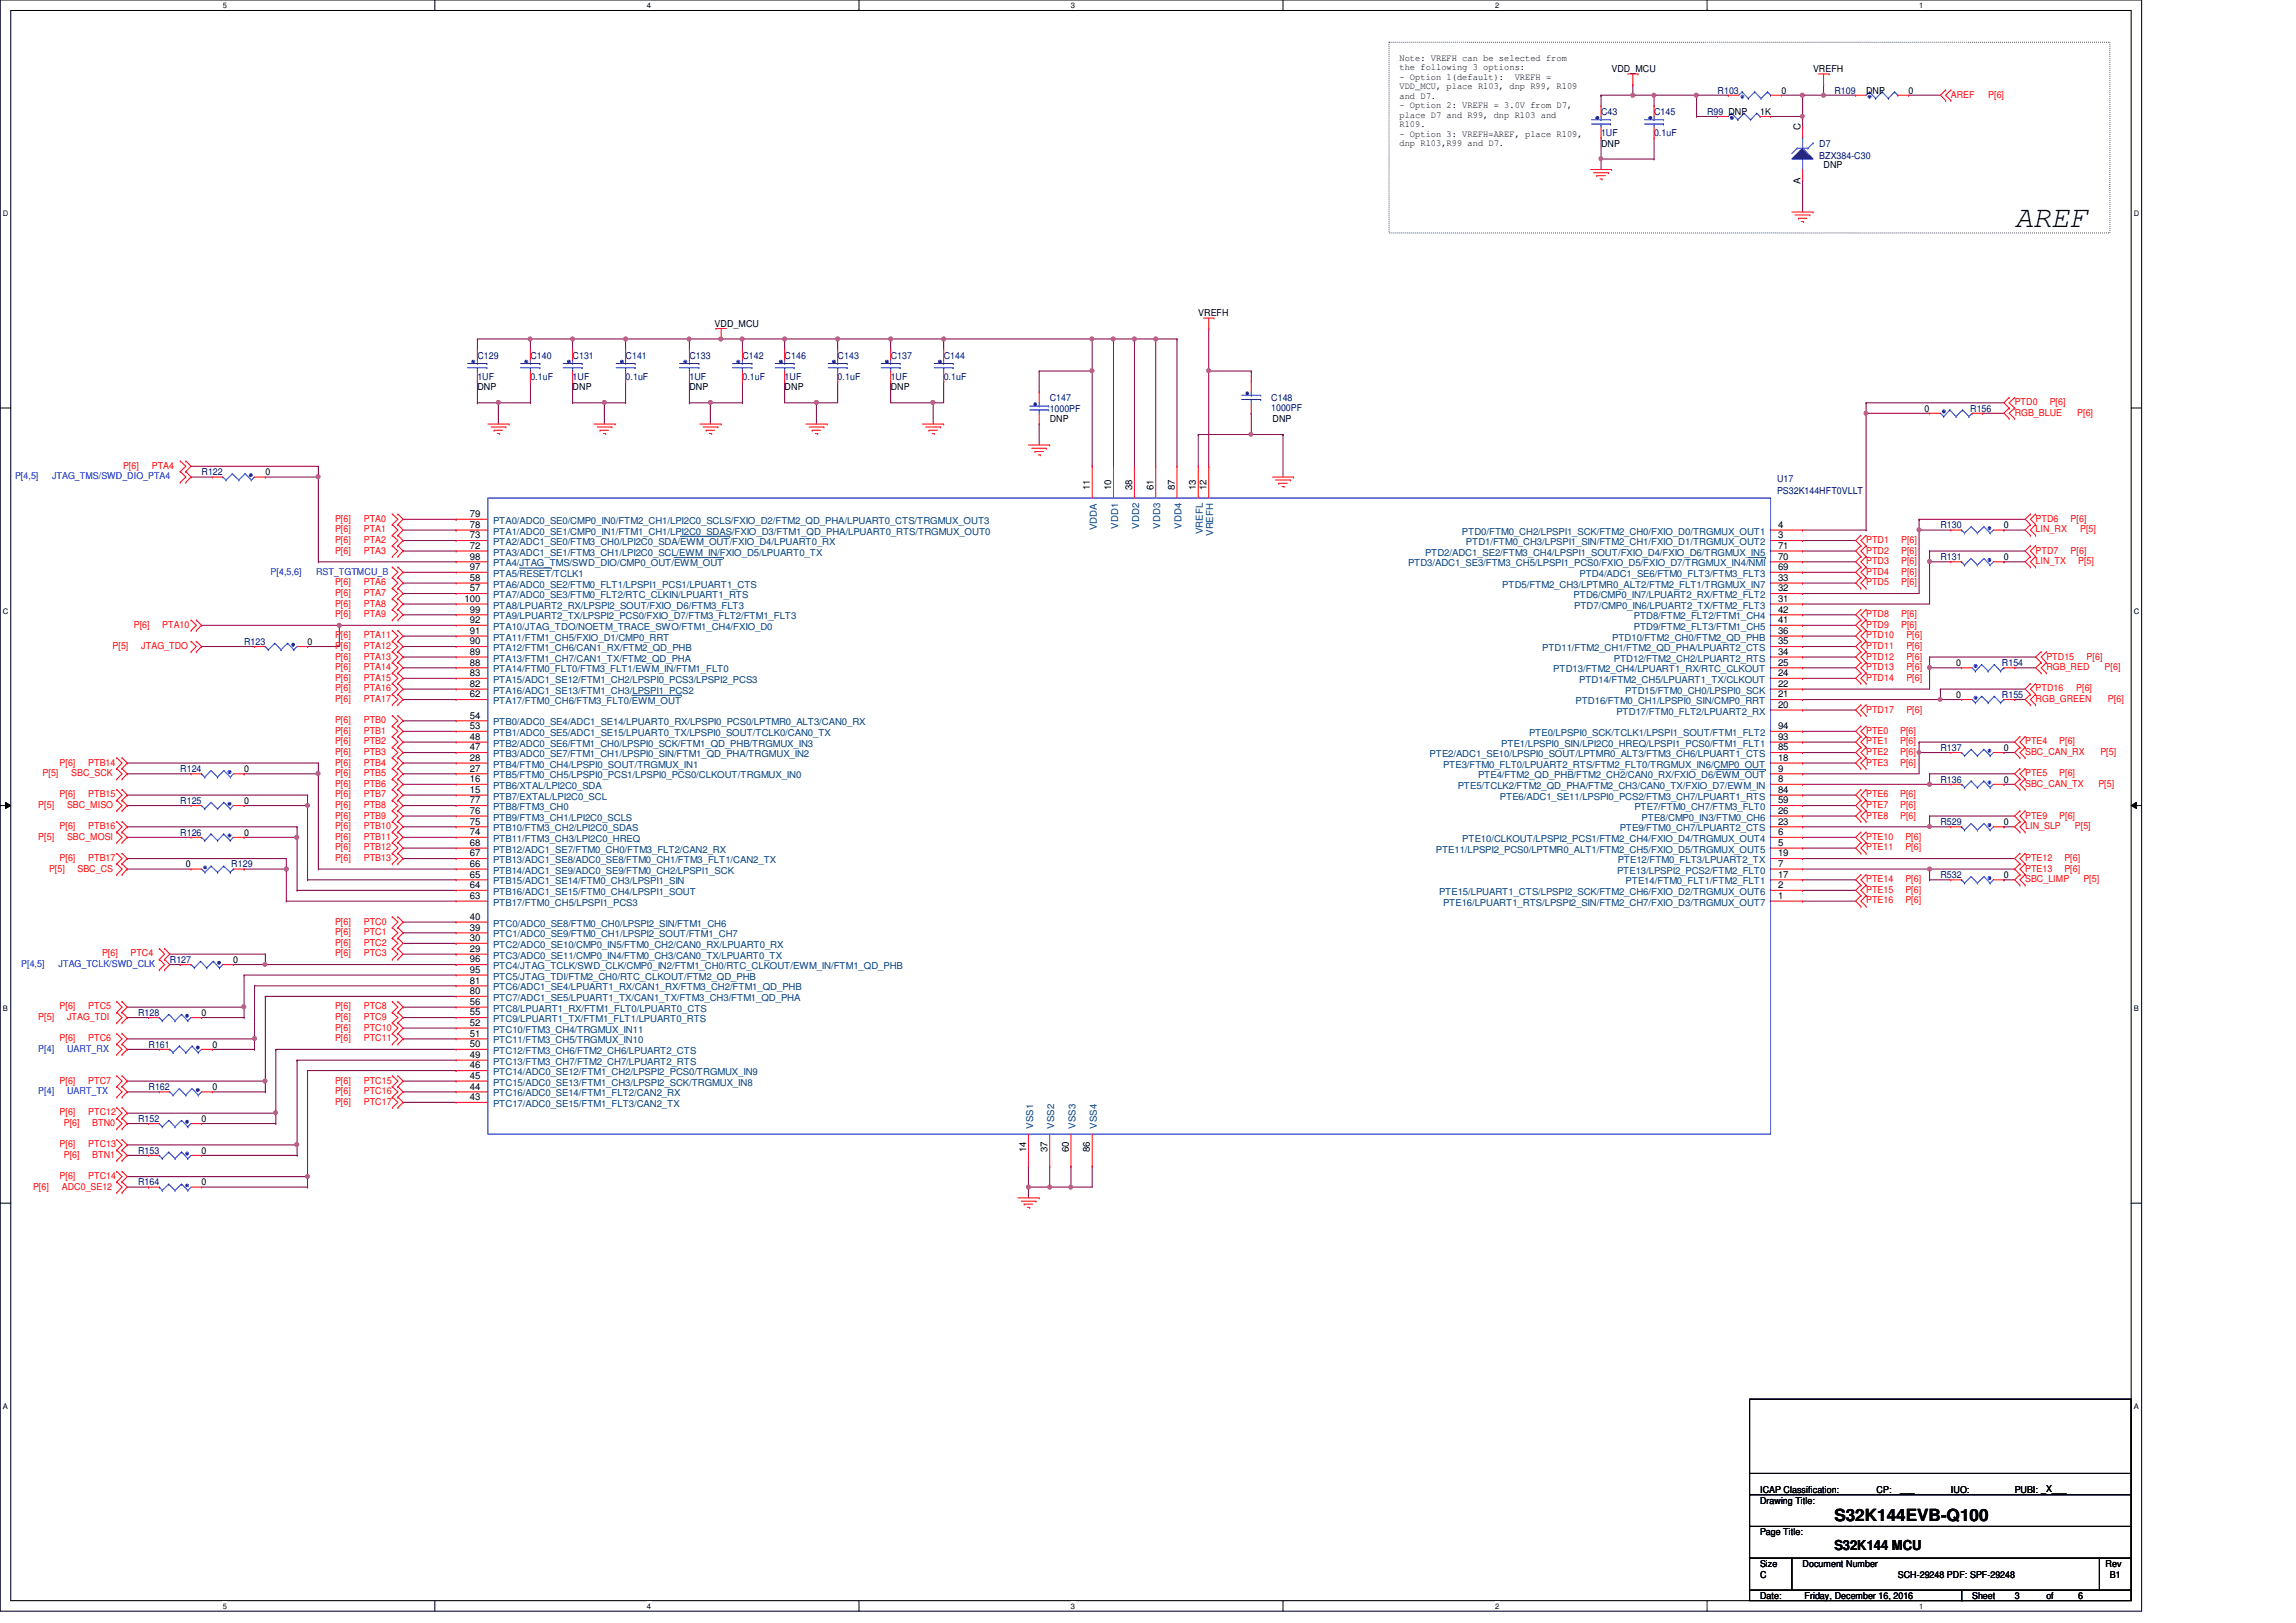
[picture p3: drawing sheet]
<svg xmlns="http://www.w3.org/2000/svg" width="297mm" height="210mm" viewBox="0 0 297 210" stroke-linecap="round" stroke-linejoin="round" font-family="sans-serif">
<defs><g id="words">
<text font-size="3.9" x="260.6" y="29.3">AREF</text>
<text font-size="2.2" x="237.3" y="196.8">S32K144EVB-Q100</text>
<text font-size="1.8" x="237.3" y="200.5">S32K144 MCU</text>
<g font-size="1.2">
<text x="181.1" y="7.9">Note: VREFH can be selected from</text>
<text x="181.1" y="9.1">the following 3 options:</text>
<text x="181.1" y="10.3">- Option 1(default):</text>
<text x="181.1" y="11.6">VDD_MCU, place R103, dnp R99, R109</text>
<text x="196" y="10.3">VREFH =</text>
<text x="208.5" y="9.4">VDD_MCU</text>
<text x="234.6" y="9.4">VREFH</text>
<text x="181.1" y="12.8">and D7.</text>
<text x="181.1" y="14">- Option 2: VREFH = 3.0V from D7,</text>
<text x="181.1" y="15.2">place D7 and R99, dnp R103 and</text>
<text x="181.1" y="16.5">R109.</text>
<text x="181.1" y="17.7">- Option 3: VREFH=AREF, place R109,</text>
<text x="227.7" y="14.9">1K</text>
<text x="230.5" y="12.1">0</text>
<text x="232.9" y="16.8" transform="rotate(-90 232.9 16.8)">C</text>
<text x="241.4" y="12.1">DNP</text>
<text x="246.9" y="12.1">0</text>
<text x="181.1" y="18.9">dnp R103,R99 and D7.</text>
<text x="207.1" y="19">DNP</text>
<text x="232.9" y="23.7" transform="rotate(-90 232.9 23.7)">A</text>
<text x="235.9" y="21.7">DNP</text>
<text x="155" y="40.9">VREFH</text>
<text x="92.5" y="42.3">VDD_MCU</text>
<text x="61.8" y="50.5">DNP</text>
<text x="74.1" y="50.5">DNP</text>
<text x="89.2" y="50.5">DNP</text>
<text x="101.5" y="50.5">DNP</text>
<text x="115.2" y="50.5">DNP</text>
<text x="249" y="53.3">0</text>
<text x="135.8" y="54.6">DNP</text>
<text x="164.6" y="54.6">DNP</text>
<text x="34.3" y="61.5">0</text>
<text x="141" y="63.5" transform="rotate(-90 141 63.5)">11</text>
<text x="143.8" y="63.5" transform="rotate(-90 143.8 63.5)">10</text>
<text x="146.5" y="63.5" transform="rotate(-90 146.5 63.5)">38</text>
<text x="149.2" y="63.5" transform="rotate(-90 149.2 63.5)">61</text>
<text x="152" y="63.5" transform="rotate(-90 152 63.5)">87</text>
<text x="154.7" y="63.5" transform="rotate(-90 154.7 63.5)">13</text>
<text x="156.1" y="63.5" transform="rotate(-90 156.1 63.5)">12</text>
<text x="60.8" y="71">72</text>
<text x="60.8" y="69.6">73</text>
<text x="60.8" y="68.3">78</text>
<text x="60.8" y="66.9">79</text>
<text x="230" y="69.6">3</text>
<text x="230" y="68.3">4</text>
<text x="230" y="71">71</text>
<text x="259.2" y="68.3">0</text>
<text x="60.1" y="77.9">100</text>
<text x="60.8" y="76.5">57</text>
<text x="60.8" y="75.1">58</text>
<text x="60.8" y="73.7">97</text>
<text x="60.8" y="72.4">98</text>
<text x="230" y="77.9">31</text>
<text x="230" y="76.5">32</text>
<text x="230" y="75.1">33</text>
<text x="230" y="73.7">69</text>
<text x="230" y="72.4">70</text>
<text x="259.2" y="72.4">0</text>
<text x="39.8" y="83.4">0</text>
<text x="60.8" y="83.4">90</text>
<text x="60.8" y="82">91</text>
<text x="60.8" y="80.6">92</text>
<text x="60.8" y="79.2">99</text>
<text x="230" y="83.4">35</text>
<text x="230" y="82">36</text>
<text x="230" y="80.6">41</text>
<text x="230" y="79.2">42</text>
<text x="60.8" y="88.9">82</text>
<text x="60.8" y="87.5">83</text>
<text x="60.8" y="86.1">88</text>
<text x="60.8" y="84.7">89</text>
<text x="230" y="88.9">22</text>
<text x="230" y="87.5">24</text>
<text x="230" y="86.1">25</text>
<text x="230" y="84.7">34</text>
<text x="253.1" y="86.1">0</text>
<text x="60.8" y="95.7">48</text>
<text x="60.8" y="94.3">53</text>
<text x="60.8" y="93">54</text>
<text x="60.8" y="90.2">62</text>
<text x="230" y="91.6">20</text>
<text x="230" y="90.2">21</text>
<text x="230" y="95.7">93</text>
<text x="230" y="94.3">94</text>
<text x="253.1" y="90.3">0</text>
<text x="31.6" y="99.9">0</text>
<text x="60.8" y="101.2">16</text>
<text x="60.8" y="99.8">27</text>
<text x="60.8" y="98.4">28</text>
<text x="60.8" y="97.1">47</text>
<text x="230" y="101.2">8</text>
<text x="230" y="99.8">9</text>
<text x="230" y="98.4">18</text>
<text x="230" y="97.1">85</text>
<text x="259.2" y="101.3">0</text>
<text x="259.2" y="97.2">0</text>
<text x="31.6" y="104">0</text>
<text x="60.8" y="102.6">15</text>
<text x="60.8" y="106.7">75</text>
<text x="60.8" y="105.3">76</text>
<text x="60.8" y="103.9">77</text>
<text x="230" y="106.7">23</text>
<text x="230" y="105.3">26</text>
<text x="230" y="103.9">59</text>
<text x="230" y="102.6">84</text>
<text x="259.2" y="106.7">0</text>
<text x="24" y="112.2">0</text>
<text x="31.6" y="108.1">0</text>
<text x="60.8" y="113.5">65</text>
<text x="60.8" y="112.1">66</text>
<text x="60.8" y="110.8">67</text>
<text x="60.8" y="109.4">68</text>
<text x="60.8" y="108">74</text>
<text x="230" y="109.4">5</text>
<text x="230" y="108">6</text>
<text x="230" y="112.1">7</text>
<text x="230" y="113.5">17</text>
<text x="230" y="110.8">19</text>
<text x="259.2" y="113.6">0</text>
<text x="60.8" y="119">40</text>
<text x="60.8" y="116.3">63</text>
<text x="60.8" y="114.9">64</text>
<text x="230" y="116.3">1</text>
<text x="230" y="114.9">2</text>
<text x="30.2" y="124.6">0</text>
<text x="60.8" y="123.1">29</text>
<text x="60.8" y="121.8">30</text>
<text x="60.8" y="120.4">39</text>
<text x="60.8" y="125.9">95</text>
<text x="60.8" y="124.5">96</text>
<text x="26.1" y="131.4">0</text>
<text x="60.8" y="131.4">55</text>
<text x="60.8" y="130">56</text>
<text x="60.8" y="128.6">80</text>
<text x="60.8" y="127.3">81</text>
<text x="27.5" y="135.6">0</text>
<text x="60.8" y="136.9">49</text>
<text x="60.8" y="135.5">50</text>
<text x="60.8" y="134.1">51</text>
<text x="60.8" y="132.7">52</text>
<text x="27.5" y="141">0</text>
<text x="60.8" y="142.3">43</text>
<text x="60.8" y="141">44</text>
<text x="60.8" y="139.6">45</text>
<text x="60.8" y="138.2">46</text>
<text x="26.1" y="149.3">0</text>
<text x="26.1" y="145.2">0</text>
<text x="132.8" y="149.1" transform="rotate(-90 132.8 149.1)">14</text>
<text x="135.5" y="149.1" transform="rotate(-90 135.5 149.1)">37</text>
<text x="138.3" y="149.1" transform="rotate(-90 138.3 149.1)">60</text>
<text x="141" y="149.1" transform="rotate(-90 141 149.1)">86</text>
<text x="26.1" y="153.4">0</text>
<text x="227.7" y="194.5">Drawing Title:</text>
<text x="227.7" y="193.2">ICAP Classification:</text>
<text x="242.8" y="193.2">CP:</text>
<text x="245.8" y="193">___</text>
<text x="252.4" y="193.2">IUO:</text>
<text x="256.2" y="193.2">____</text>
<text x="260.6" y="193.2">PUBI: _X___</text>
<text x="227.7" y="202.7">Size</text>
<text x="227.7" y="198.6">Page Title:</text>
<text x="233.2" y="202.7">Document Number</text>
<text x="272.4" y="202.7">Rev</text>
<text x="227.7" y="206.9">Date:</text>
<text x="227.7" y="204.1">C</text>
<text x="233.5" y="206.9">Friday, December 16, 2016</text>
<text x="245.5" y="204.1">SCH-29248 PDF: SPF-29248</text>
<text x="255.1" y="206.9">Sheet</text>
<text x="260.6" y="206.9">3</text>
<text x="264.7" y="206.9">of</text>
<text x="268.9" y="206.9">6</text>
<text x="273" y="204.1">B1</text>
</g>
<g font-size="1.2" fill="#000080">
<text x="207.1" y="14.9">C43</text>
<text x="207.1" y="17.6">1UF</text>
<text x="214" y="14.9">C145</text>
<text x="214" y="17.6">0.1uF</text>
<text x="220.8" y="14.9">R99 DNP</text>
<text x="222.2" y="12.1">R103</text>
<text x="237.3" y="12.1">R109</text>
<text x="235.4" y="19">D7</text>
<text x="235.4" y="20.6">BZX384-C30</text>
<text x="61.8" y="46.4">C129</text>
<text x="68.6" y="46.4">C140</text>
<text x="74.1" y="46.4">C131</text>
<text x="80.9" y="46.4">C141</text>
<text x="89.2" y="46.4">C133</text>
<text x="96.1" y="46.4">C142</text>
<text x="101.5" y="46.4">C146</text>
<text x="108.4" y="46.4">C143</text>
<text x="115.2" y="46.4">C137</text>
<text x="122.1" y="46.4">C144</text>
<text x="61.8" y="49.1">1UF</text>
<text x="68.6" y="49.1">0.1uF</text>
<text x="74.1" y="49.1">1UF</text>
<text x="80.9" y="49.1">0.1uF</text>
<text x="89.2" y="49.1">1UF</text>
<text x="96.1" y="49.1">0.1uF</text>
<text x="101.5" y="49.1">1UF</text>
<text x="108.4" y="49.1">0.1uF</text>
<text x="115.2" y="49.1">1UF</text>
<text x="122.1" y="49.1">0.1uF</text>
<text x="135.8" y="51.9">C147</text>
<text x="135.8" y="53.3">1000PF</text>
<text x="164.5" y="51.9">C148</text>
<text x="164.5" y="53.1">1000PF</text>
<text x="254.9" y="53.3">R156</text>
<text x="26.1" y="61.5">R122</text>
<text x="229.9" y="62.3">U17</text>
<text x="229.9" y="64">PS32K144HFT0VLLT</text>
<text x="251" y="68.3">R130</text>
<text x="251" y="72.4">R131</text>
<text x="31.6" y="83.4">R123</text>
<text x="259" y="86.1">R154</text>
<text x="259" y="90.3">R155</text>
<text x="23.3" y="99.9">R124</text>
<text x="251" y="101.3">R136</text>
<text x="251" y="97.2">R137</text>
<text x="23.3" y="104">R125</text>
<text x="251" y="106.7">R529</text>
<text x="23.3" y="108.1">R126</text>
<text x="29.9" y="112.2">R129</text>
<text x="251" y="113.6">R532</text>
<text x="22" y="124.6">R127</text>
<text x="17.9" y="131.4">R128</text>
<text x="19.2" y="135.6">R161</text>
<text x="19.2" y="141">R162</text>
<text x="17.9" y="149.3">R153</text>
<text x="17.9" y="145.2">R152</text>
<text x="17.9" y="153.4">R164</text>
</g>
<g font-size="1.2" fill="#f00">
<text x="252.4" y="12.7">AREF</text>
<text x="257.2" y="12.7">P[6]</text>
<text x="260.6" y="52.4">PTD0</text>
<text x="260.6" y="53.8">RGB_BLUE</text>
<text x="265.2" y="52.4">P[6]</text>
<text x="268.7" y="53.8">P[6]</text>
<text x="15.9" y="60.7">P[6]</text>
<text x="19.6" y="60.7">PTA4</text>
<text x="43.3" y="70.3">P[6]</text>
<text x="43.3" y="71.6">P[6]</text>
<text x="43.3" y="67.5">P[6]</text>
<text x="43.3" y="68.9">P[6]</text>
<text x="47.1" y="70.3">PTA2</text>
<text x="47.1" y="71.6">PTA3</text>
<text x="47.1" y="67.5">PTA0</text>
<text x="47.1" y="68.9">PTA1</text>
<text x="241.4" y="70.3">PTD1</text>
<text x="241.4" y="71.6">PTD2</text>
<text x="246" y="70.3">P[6]</text>
<text x="246" y="71.6">P[6]</text>
<text x="263.4" y="67.5">PTD6</text>
<text x="263.4" y="68.9">LIN_RX</text>
<text x="263.4" y="71.6">PTD7</text>
<text x="267.9" y="67.5">P[6]</text>
<text x="267.9" y="71.6">P[6]</text>
<text x="269.1" y="68.9">P[5]</text>
<text x="43.3" y="75.7">P[6]</text>
<text x="43.3" y="77.1">P[6]</text>
<text x="47.1" y="75.7">PTA6</text>
<text x="47.1" y="77.1">PTA7</text>
<text x="241.4" y="73">PTD3</text>
<text x="241.4" y="74.4">PTD4</text>
<text x="241.4" y="75.7">PTD5</text>
<text x="246" y="73">P[6]</text>
<text x="246" y="74.4">P[6]</text>
<text x="246" y="75.7">P[6]</text>
<text x="263.4" y="73">LIN_TX</text>
<text x="268.9" y="73">P[5]</text>
<text x="14.6" y="84">P[5]</text>
<text x="17.3" y="81.2">P[6]</text>
<text x="18.3" y="84">JTAG_TDO</text>
<text x="21" y="81.2">PTA10</text>
<text x="43.3" y="78.5">P[6]</text>
<text x="43.3" y="79.8">P[6]</text>
<text x="43.3" y="82.6">P[6]</text>
<text x="43.3" y="84">P[6]</text>
<text x="47.1" y="78.5">PTA8</text>
<text x="47.1" y="79.8">PTA9</text>
<text x="47.1" y="82.6">PTA11</text>
<text x="47.1" y="84">PTA12</text>
<text x="241.4" y="79.8">PTD8</text>
<text x="241.4" y="81.2">PTD9</text>
<text x="241.4" y="82.6">PTD10</text>
<text x="241.4" y="84">PTD11</text>
<text x="246" y="79.8">P[6]</text>
<text x="246" y="81.2">P[6]</text>
<text x="246.6" y="82.6">P[6]</text>
<text x="246.6" y="84">P[6]</text>
<text x="43.3" y="85.3">P[6]</text>
<text x="43.3" y="86.7">P[6]</text>
<text x="43.3" y="88.1">P[6]</text>
<text x="43.3" y="89.5">P[6]</text>
<text x="47.1" y="85.3">PTA13</text>
<text x="47.1" y="86.7">PTA14</text>
<text x="47.1" y="88.1">PTA15</text>
<text x="47.1" y="89.5">PTA16</text>
<text x="241.4" y="85.3">PTD12</text>
<text x="241.4" y="86.7">PTD13</text>
<text x="241.4" y="88.1">PTD14</text>
<text x="246.6" y="85.3">P[6]</text>
<text x="246.6" y="86.7">P[6]</text>
<text x="246.6" y="88.1">P[6]</text>
<text x="263.4" y="89.5">PTD16</text>
<text x="264.7" y="85.3">PTD15</text>
<text x="264.7" y="86.7">RGB_RED</text>
<text x="268.6" y="89.5">P[6]</text>
<text x="270" y="85.3">P[6]</text>
<text x="272.3" y="86.7">P[6]</text>
<text x="43.3" y="90.8">P[6]</text>
<text x="43.3" y="93.6">P[6]</text>
<text x="43.3" y="95">P[6]</text>
<text x="47.1" y="90.8">PTA17</text>
<text x="47.1" y="93.6">PTB0</text>
<text x="47.1" y="95">PTB1</text>
<text x="241.4" y="92.2">PTD17</text>
<text x="241.4" y="95">PTE0</text>
<text x="245.8" y="95">P[6]</text>
<text x="246.6" y="92.2">P[6]</text>
<text x="263.4" y="90.8">RGB_GREEN</text>
<text x="272.7" y="90.8">P[6]</text>
<text x="5.5" y="100.4">P[5]</text>
<text x="7.7" y="99.1">P[6]</text>
<text x="9.2" y="100.4">SBC_SCK</text>
<text x="11.4" y="99.1">PTB14</text>
<text x="43.3" y="96.3">P[6]</text>
<text x="43.3" y="97.7">P[6]</text>
<text x="43.3" y="99.1">P[6]</text>
<text x="43.3" y="100.4">P[6]</text>
<text x="43.3" y="101.8">P[6]</text>
<text x="47.1" y="96.3">PTB2</text>
<text x="47.1" y="97.7">PTB3</text>
<text x="47.1" y="99.1">PTB4</text>
<text x="47.1" y="100.4">PTB5</text>
<text x="47.1" y="101.8">PTB6</text>
<text x="241.4" y="96.3">PTE1</text>
<text x="241.4" y="97.7">PTE2</text>
<text x="241.4" y="99.1">PTE3</text>
<text x="245.8" y="96.3">P[6]</text>
<text x="245.8" y="97.7">P[6]</text>
<text x="245.8" y="99.1">P[6]</text>
<text x="262" y="96.3">PTE4</text>
<text x="262" y="100.4">PTE5</text>
<text x="262" y="101.8">SBC_CAN_TX</text>
<text x="262" y="97.7">SBC_CAN_RX</text>
<text x="266.4" y="96.3">P[6]</text>
<text x="266.4" y="100.4">P[6]</text>
<text x="271.5" y="101.8">P[5]</text>
<text x="271.7" y="97.7">P[5]</text>
<text x="4.9" y="104.6">P[5]</text>
<text x="7.7" y="103.2">P[6]</text>
<text x="7.7" y="107.3">P[6]</text>
<text x="8.7" y="104.6">SBC_MISO</text>
<text x="11.4" y="103.2">PTB15</text>
<text x="11.4" y="107.3">PTB16</text>
<text x="43.3" y="103.2">P[6]</text>
<text x="43.3" y="104.6">P[6]</text>
<text x="43.3" y="105.9">P[6]</text>
<text x="43.3" y="107.3">P[6]</text>
<text x="47.1" y="103.2">PTB7</text>
<text x="47.1" y="104.6">PTB8</text>
<text x="47.1" y="105.9">PTB9</text>
<text x="47.1" y="107.3">PTB10</text>
<text x="241.4" y="103.2">PTE6</text>
<text x="241.4" y="104.6">PTE7</text>
<text x="241.4" y="105.9">PTE8</text>
<text x="245.8" y="103.2">P[6]</text>
<text x="245.8" y="104.6">P[6]</text>
<text x="245.8" y="105.9">P[6]</text>
<text x="262" y="105.9">PTE9</text>
<text x="262" y="107.3">LIN_SLP</text>
<text x="266.4" y="105.9">P[6]</text>
<text x="268.4" y="107.3">P[5]</text>
<text x="4.9" y="108.7">P[5]</text>
<text x="6.3" y="112.8">P[5]</text>
<text x="7.7" y="111.4">P[6]</text>
<text x="8.7" y="108.7">SBC_MOSI</text>
<text x="10" y="112.8">SBC_CS</text>
<text x="11.4" y="111.4">PTB17</text>
<text x="43.3" y="108.7">P[6]</text>
<text x="43.3" y="110">P[6]</text>
<text x="43.3" y="111.4">P[6]</text>
<text x="47.1" y="108.7">PTB11</text>
<text x="47.1" y="110">PTB12</text>
<text x="47.1" y="111.4">PTB13</text>
<text x="241.4" y="108.7">PTE10</text>
<text x="241.4" y="110">PTE11</text>
<text x="246.5" y="108.7">P[6]</text>
<text x="246.5" y="110">P[6]</text>
<text x="262" y="111.4">PTE12</text>
<text x="262" y="112.8">PTE13</text>
<text x="267.1" y="111.4">P[6]</text>
<text x="267.1" y="112.8">P[6]</text>
<text x="43.3" y="119.6">P[6]</text>
<text x="47.1" y="119.6">PTC0</text>
<text x="241.4" y="114.1">PTE14</text>
<text x="241.4" y="115.5">PTE15</text>
<text x="241.4" y="116.9">PTE16</text>
<text x="246.5" y="114.1">P[6]</text>
<text x="246.5" y="115.5">P[6]</text>
<text x="246.5" y="116.9">P[6]</text>
<text x="262" y="114.1">SBC_LIMP</text>
<text x="269.5" y="114.1">P[5]</text>
<text x="13.2" y="123.7">P[6]</text>
<text x="16.9" y="123.7">PTC4</text>
<text x="43.3" y="121">P[6]</text>
<text x="43.3" y="122.4">P[6]</text>
<text x="43.3" y="123.7">P[6]</text>
<text x="47.1" y="121">PTC1</text>
<text x="47.1" y="122.4">PTC2</text>
<text x="47.1" y="123.7">PTC3</text>
<text x="4.9" y="132">P[5]</text>
<text x="7.7" y="130.6">P[6]</text>
<text x="8.7" y="132">JTAG_TDI</text>
<text x="11.4" y="130.6">PTC5</text>
<text x="43.3" y="130.6">P[6]</text>
<text x="43.3" y="132">P[6]</text>
<text x="47.1" y="130.6">PTC8</text>
<text x="47.1" y="132">PTC9</text>
<text x="7.7" y="134.7">P[6]</text>
<text x="11.4" y="134.7">PTC6</text>
<text x="43.3" y="133.3">P[6]</text>
<text x="43.3" y="134.7">P[6]</text>
<text x="47.1" y="133.3">PTC10</text>
<text x="47.1" y="134.7">PTC11</text>
<text x="7.7" y="140.2">P[6]</text>
<text x="11.4" y="140.2">PTC7</text>
<text x="43.3" y="140.2">P[6]</text>
<text x="43.3" y="141.6">P[6]</text>
<text x="43.3" y="143">P[6]</text>
<text x="47.1" y="140.2">PTC15</text>
<text x="47.1" y="141.6">PTC16</text>
<text x="47.1" y="143">PTC17</text>
<text x="7.7" y="144.3">P[6]</text>
<text x="7.7" y="148.4">P[6]</text>
<text x="8.3" y="145.7">P[6]</text>
<text x="8.3" y="149.8">P[6]</text>
<text x="11.4" y="144.3">PTC12</text>
<text x="11.4" y="148.4">PTC13</text>
<text x="11.9" y="145.7">BTN0</text>
<text x="11.9" y="149.8">BTN1</text>
<text x="4.3" y="153.9">P[6]</text>
<text x="7.7" y="152.6">P[6]</text>
<text x="8" y="153.9">ADC0_SE12</text>
<text x="11.4" y="152.6">PTC14</text>
</g>
<g font-size="1.2" fill="#00f">
<text x="1.9" y="62">P[4,5]</text>
<text x="6.7" y="62">JTAG_TMS/SWD_DIO_PTA4</text>
<text x="35" y="74.4">P[4,5,6]</text>
<text x="40.9" y="74.4">RST_TGTMCU_B</text>
<text x="2.7" y="125.1">P[4,5]</text>
<text x="7.6" y="125.1">JTAG_TCLK/SWD_CLK</text>
<text x="4.9" y="136.1">P[4]</text>
<text x="8.7" y="136.1">UART_RX</text>
<text x="4.9" y="141.6">P[4]</text>
<text x="8.7" y="141.6">UART_TX</text>
</g>
<g font-size="1.2" fill="#004080">
<text x="63.8" y="71.9">PTA3/ADC1_SE1/FTM3_CH1/LPI2C0_SCL/EWM_IN/FXIO_D5/LPUART0_TX</text>
<text x="63.8" y="70.5">PTA2/ADC1_SE0/FTM3_CH0/LPI2C0_SDA/EWM_OUT/FXIO_D4/LPUART0_RX</text>
<text x="63.8" y="69.2">PTA1/ADC0_SE1/CMP0_IN1/FTM1_CH1/LPI2C0_SDAS/FXIO_D3/FTM1_QD_PHA/LPUART0_RTS/TRGMUX_OUT0</text>
<text x="63.8" y="67.8">PTA0/ADC0_SE0/CMP0_IN0/FTM2_CH1/LPI2C0_SCLS/FXIO_D2/FTM2_QD_PHA/LPUART0_CTS/TRGMUX_OUT3</text>
<text x="141.9" y="68.6" transform="rotate(-90 141.9 68.6)">VDDA</text>
<text x="144.6" y="68.4" transform="rotate(-90 144.6 68.4)">VDD1</text>
<text x="147.4" y="68.4" transform="rotate(-90 147.4 68.4)">VDD2</text>
<text x="150.1" y="68.4" transform="rotate(-90 150.1 68.4)">VDD3</text>
<text x="152.9" y="68.4" transform="rotate(-90 152.9 68.4)">VDD4</text>
<text x="155.6" y="69.1" transform="rotate(-90 155.6 69.1)">VREFL</text>
<text x="157" y="69.3" transform="rotate(-90 157 69.3)">VREFH</text>
<text x="184.4" y="71.9">PTD2/ADC1_SE2/FTM3_CH4/LPSPI1_SOUT/FXIO_D4/FXIO_D6/TRGMUX_IN5</text>
<text x="189.1" y="69.2">PTD0/FTM0_CH2/LPSPI1_SCK/FTM2_CH0/FXIO_D0/TRGMUX_OUT1</text>
<text x="189.6" y="70.5">PTD1/FTM0_CH3/LPSPI1_SIN/FTM2_CH1/FXIO_D1/TRGMUX_OUT2</text>
<text x="63.8" y="77.4">PTA7/ADC0_SE3/FTM0_FLT2/RTC_CLKIN/LPUART1_RTS</text>
<text x="63.8" y="76">PTA6/ADC0_SE2/FTM0_FLT1/LPSPI1_PCS1/LPUART1_CTS</text>
<text x="63.8" y="74.6">PTA5/RESET/TCLK1</text>
<text x="63.8" y="73.3">PTA4/JTAG_TMS/SWD_DIO/CMP0_OUT/EWM_OUT</text>
<text x="182.2" y="73.3">PTD3/ADC1_SE3/FTM3_CH5/LPSPI1_PCS0/FXIO_D5/FXIO_D7/TRGMUX_IN4/NMI</text>
<text x="194.3" y="76">PTD5/FTM2_CH3/LPTMR0_ALT2/FTM2_FLT1/TRGMUX_IN7</text>
<text x="203.6" y="77.4">PTD6/CMP0_IN7/LPUART2_RX/FTM2_FLT2</text>
<text x="204.3" y="74.6">PTD4/ADC1_SE6/FTM0_FLT3/FTM3_FLT3</text>
<text x="63.8" y="82.9">PTA11/FTM1_CH5/FXIO_D1/CMP0_RRT</text>
<text x="63.8" y="81.5">PTA10/JTAG_TDO/NOETM_TRACE_SWO/FTM1_CH4/FXIO_D0</text>
<text x="63.8" y="80.1">PTA9/LPUART2_TX/LPSPI2_PCS0/FXIO_D7/FTM3_FLT2/FTM1_FLT3</text>
<text x="63.8" y="78.7">PTA8/LPUART2_RX/LPSPI2_SOUT/FXIO_D6/FTM3_FLT3</text>
<text x="203.7" y="78.7">PTD7/CMP0_IN6/LPUART2_TX/FTM2_FLT3</text>
<text x="208.6" y="82.9">PTD10/FTM2_CH0/FTM2_QD_PHB</text>
<text x="211.4" y="81.5">PTD9/FTM2_FLT3/FTM1_CH5</text>
<text x="211.4" y="80.1">PTD8/FTM2_FLT2/FTM1_CH4</text>
<text x="63.8" y="89.7">PTA16/ADC1_SE13/FTM1_CH3/LPSPI1_PCS2</text>
<text x="63.8" y="88.3">PTA15/ADC1_SE12/FTM1_CH2/LPSPI0_PCS3/LPSPI2_PCS3</text>
<text x="63.8" y="87">PTA14/FTM0_FLT0/FTM3_FLT1/EWM_IN/FTM1_FLT0</text>
<text x="63.8" y="85.6">PTA13/FTM1_CH7/CAN1_TX/FTM2_QD_PHA</text>
<text x="63.8" y="84.2">PTA12/FTM1_CH6/CAN1_RX/FTM2_QD_PHB</text>
<text x="199.5" y="84.2">PTD11/FTM2_CH1/FTM2_QD_PHA/LPUART2_CTS</text>
<text x="201" y="87">PTD13/FTM2_CH4/LPUART1_RX/RTC_CLKOUT</text>
<text x="204.3" y="88.3">PTD14/FTM2_CH5/LPUART1_TX/CLKOUT</text>
<text x="208.8" y="85.6">PTD12/FTM2_CH2/LPUART2_RTS</text>
<text x="210.3" y="89.7">PTD15/FTM0_CH0/LPSPI0_SCK</text>
<text x="63.8" y="95.2">PTB1/ADC0_SE5/ADC1_SE15/LPUART0_TX/LPSPI0_SOUT/TCLK0/CAN0_TX</text>
<text x="63.8" y="93.9">PTB0/ADC0_SE4/ADC1_SE14/LPUART0_RX/LPSPI0_PCS0/LPTMR0_ALT3/CAN0_RX</text>
<text x="63.8" y="91.1">PTA17/FTM0_CH6/FTM3_FLT0/EWM_OUT</text>
<text x="197.8" y="95.2">PTE0/LPSPI0_SCK/TCLK1/LPSPI1_SOUT/FTM1_FLT2</text>
<text x="203.8" y="91.1">PTD16/FTM0_CH1/LPSPI0_SIN/CMP0_RRT</text>
<text x="209.1" y="92.5">PTD17/FTM0_FLT2/LPUART2_RX</text>
<text x="63.8" y="100.7">PTB5/FTM0_CH5/LPSPI0_PCS1/LPSPI0_PCS0/CLKOUT/TRGMUX_IN0</text>
<text x="63.8" y="99.3">PTB4/FTM0_CH4/LPSPI0_SOUT/TRGMUX_IN1</text>
<text x="63.8" y="98">PTB3/ADC0_SE7/FTM1_CH1/LPSPI0_SIN/FTM1_QD_PHA/TRGMUX_IN2</text>
<text x="63.8" y="96.6">PTB2/ADC0_SE6/FTM1_CH0/LPSPI0_SCK/FTM1_QD_PHB/TRGMUX_IN3</text>
<text x="185" y="98">PTE2/ADC1_SE10/LPSPI0_SOUT/LPTMR0_ALT3/FTM3_CH6/LPUART1_CTS</text>
<text x="186.7" y="99.3">PTE3/FTM0_FLT0/LPUART2_RTS/FTM2_FLT0/TRGMUX_IN6/CMP0_OUT</text>
<text x="191.2" y="100.7">PTE4/FTM2_QD_PHB/FTM2_CH2/CAN0_RX/FXIO_D6/EWM_OUT</text>
<text x="194.2" y="96.6">PTE1/LPSPI0_SIN/LPI2C0_HREQ/LPSPI1_PCS0/FTM1_FLT1</text>
<text x="63.8" y="103.5">PTB7/EXTAL/LPI2C0_SCL</text>
<text x="63.8" y="102.1">PTB6/XTAL/LPI2C0_SDA</text>
<text x="63.8" y="107.6">PTB10/FTM3_CH2/LPI2C0_SDAS</text>
<text x="63.8" y="106.2">PTB9/FTM3_CH1/LPI2C0_SCLS</text>
<text x="63.8" y="104.8">PTB8/FTM3_CH0</text>
<text x="188.6" y="102.1">PTE5/TCLK2/FTM2_QD_PHA/FTM2_CH3/CAN0_TX/FXIO_D7/EWM_IN</text>
<text x="194.1" y="103.5">PTE6/ADC1_SE11/LPSPI0_PCS2/FTM3_CH7/LPUART1_RTS</text>
<text x="209.5" y="107.6">PTE9/FTM0_CH7/LPUART2_CTS</text>
<text x="211.5" y="104.8">PTE7/FTM0_CH7/FTM3_FLT0</text>
<text x="212.4" y="106.2">PTE8/CMP0_IN3/FTM0_CH6</text>
<text x="63.8" y="113">PTB14/ADC1_SE9/ADC0_SE9/FTM0_CH2/LPSPI1_SCK</text>
<text x="63.8" y="111.7">PTB13/ADC1_SE8/ADC0_SE8/FTM0_CH1/FTM3_FLT1/CAN2_TX</text>
<text x="63.8" y="110.3">PTB12/ADC1_SE7/FTM0_CH0/FTM3_FLT2/CAN2_RX</text>
<text x="63.8" y="108.9">PTB11/FTM3_CH3/LPI2C0_HREQ</text>
<text x="185.8" y="110.3">PTE11/LPSPI2_PCS0/LPTMR0_ALT1/FTM2_CH5/FXIO_D5/TRGMUX_OUT5</text>
<text x="189.2" y="108.9">PTE10/CLKOUT/LPSPI2_PCS1/FTM2_CH4/FXIO_D4/TRGMUX_OUT4</text>
<text x="209.2" y="113">PTE13/LPSPI2_PCS2/FTM2_FLT0</text>
<text x="209.3" y="111.7">PTE12/FTM0_FLT3/LPUART2_TX</text>
<text x="63.8" y="119.9">PTC0/ADC0_SE8/FTM0_CH0/LPSPI2_SIN/FTM1_CH6</text>
<text x="63.8" y="117.2">PTB17/FTM0_CH5/LPSPI1_PCS3</text>
<text x="63.8" y="115.8">PTB16/ADC1_SE15/FTM0_CH4/LPSPI1_SOUT</text>
<text x="63.8" y="114.4">PTB15/ADC1_SE14/FTM0_CH3/LPSPI1_SIN</text>
<text x="186.2" y="115.8">PTE15/LPUART1_CTS/LPSPI2_SCK/FTM2_CH6/FXIO_D2/TRGMUX_OUT6</text>
<text x="186.7" y="117.2">PTE16/LPUART1_RTS/LPSPI2_SIN/FTM2_CH7/FXIO_D3/TRGMUX_OUT7</text>
<text x="210.3" y="114.4">PTE14/FTM0_FLT1/FTM2_FLT1</text>
<text x="63.8" y="124">PTC3/ADC0_SE11/CMP0_IN4/FTM0_CH3/CAN0_TX/LPUART0_TX</text>
<text x="63.8" y="122.6">PTC2/ADC0_SE10/CMP0_IN5/FTM0_CH2/CAN0_RX/LPUART0_RX</text>
<text x="63.8" y="121.3">PTC1/ADC0_SE9/FTM0_CH1/LPSPI2_SOUT/FTM1_CH7</text>
<text x="63.8" y="125.4">PTC4/JTAG_TCLK/SWD_CLK/CMP0_IN2/FTM1_CH0/RTC_CLKOUT/EWM_IN/FTM1_QD_PHB</text>
<text x="63.8" y="130.9">PTC8/LPUART1_RX/FTM1_FLT0/LPUART0_CTS</text>
<text x="63.8" y="129.5">PTC7/ADC1_SE5/LPUART1_TX/CAN1_TX/FTM3_CH3/FTM1_QD_PHA</text>
<text x="63.8" y="128.1">PTC6/ADC1_SE4/LPUART1_RX/CAN1_RX/FTM3_CH2/FTM1_QD_PHB</text>
<text x="63.8" y="126.7">PTC5/JTAG_TDI/FTM2_CH0/RTC_CLKOUT/FTM2_QD_PHB</text>
<text x="63.8" y="137.8">PTC13/FTM3_CH7/FTM2_CH7/LPUART2_RTS</text>
<text x="63.8" y="136.4">PTC12/FTM3_CH6/FTM2_CH6/LPUART2_CTS</text>
<text x="63.8" y="135">PTC11/FTM3_CH5/TRGMUX_IN10</text>
<text x="63.8" y="133.6">PTC10/FTM3_CH4/TRGMUX_IN11</text>
<text x="63.8" y="132.2">PTC9/LPUART1_TX/FTM1_FLT1/LPUART0_RTS</text>
<text x="63.8" y="143.2">PTC17/ADC0_SE15/FTM1_FLT3/CAN2_TX</text>
<text x="63.8" y="141.9">PTC16/ADC0_SE14/FTM1_FLT2/CAN2_RX</text>
<text x="63.8" y="140.5">PTC15/ADC0_SE13/FTM1_CH3/LPSPI2_SCK/TRGMUX_IN8</text>
<text x="63.8" y="139.1">PTC14/ADC0_SE12/FTM1_CH2/LPSPI2_PCS0/TRGMUX_IN9</text>
<text x="133.6" y="146" transform="rotate(-90 133.6 146)">VSS1</text>
<text x="136.4" y="146" transform="rotate(-90 136.4 146)">VSS2</text>
<text x="139.1" y="146" transform="rotate(-90 139.1 146)">VSS3</text>
<text x="141.9" y="146" transform="rotate(-90 141.9 146)">VSS4</text>
</g>
<g font-size="1">
<text x="28.8" y="1">5</text>
<text x="83.7" y="1">4</text>
<text x="138.6" y="1">3</text>
<text x="193.4" y="1">2</text>
<text x="248.3" y="1">1</text>
<text x=".4" y="27.9">D</text>
<text x="276.1" y="27.9">D</text>
<text x=".4" y="79.4">C</text>
<text x="276.1" y="79.4">C</text>
<text x=".4" y="130.8">B</text>
<text x="276.1" y="130.8">B</text>
<text x=".4" y="182.2">A</text>
<text x="276.1" y="182.2">A</text>
<text x="28.8" y="208.1">5</text>
<text x="83.7" y="208.1">4</text>
<text x="138.6" y="208.1">3</text>
<text x="193.4" y="208.1">2</text>
<text x="248.3" y="208.1">1</text>
</g>
</g></defs>
<path d="M0 0h277.1v208.4h-277.1zM1.4 1.4h274.3v205.7h-274.3z" fill="none" stroke="#000" stroke-width=".13"/>
<g fill="#fff">
<path d="M28.8 .1h.6v1.1h-.6z"/>
<path d="M28.8 207.2h.6v1.1h-.6z"/>
</g>
<path d="M56.3 0v1.4M56.3 207.1v1.3" fill="none" stroke="#000" stroke-width=".13"/>
<g fill="#fff">
<path d="M83.7 .1h.5v1.1h-.5z"/>
<path d="M83.7 207.2h.5v1.1h-.5z"/>
</g>
<path d="M111.1 0v1.4M111.1 207.1v1.3" fill="none" stroke="#000" stroke-width=".13"/>
<g fill="#fff">
<path d="M138.6 .1h.5v1.1h-.5z"/>
<path d="M138.6 207.2h.5v1.1h-.5z"/>
</g>
<path d="M166 0v1.4M166 207.1v1.3" fill="none" stroke="#000" stroke-width=".13"/>
<g fill="#fff">
<path d="M193.4 .1h.6v1.1h-.6z"/>
<path d="M193.4 207.2h.6v1.1h-.6z"/>
</g>
<path d="M220.8 0v1.4M220.8 207.1v1.3" fill="none" stroke="#000" stroke-width=".13"/>
<g fill="#fff">
<path d="M248.3 .1h.5v1.1h-.5z"/>
<path d="M248.3 207.2h.5v1.1h-.5z"/>
<path d="M.4 27.1h.7v1.1h-.7z"/>
<path d="M276.1 27.1h.7v1.1h-.7z"/>
<path d="M.4 78.5h.7v1.1h-.7z"/>
<path d="M276.1 78.5h.7v1.1h-.7z"/>
</g>
<path d="M0 52.8h1.4M275.7 52.8h1.4" fill="none" stroke="#000" stroke-width=".13"/>
<g fill="#fff">
<path d="M.4 129.9h.6v1.1h-.6z"/>
<path d="M276.1 129.9h.6v1.1h-.6z"/>
</g>
<path d="M0 104.2h1.4M.7 103.8l.7 .4-.7 .4zM275.7 104.2l.7-.4v.8zM275.7 104.2h1.4" fill="none" stroke="#000" stroke-width=".13"/>
<path d="M.7 103.8l.7 .4-.7 .4zM275.7 104.2l.7-.4v.8z" fill="#000"/>
<g fill="#fff">
<path d="M.4 181.4h.6v1.1h-.6z"/>
<path d="M276.1 181.4h.6v1.1h-.6z"/>
</g>
<path d="M0 155.7h1.4M275.7 155.7h1.4" fill="none" stroke="#000" stroke-width=".13"/>
<path d="M179.7 5.5h93.3v24.6h-93.3z" fill="none" stroke="#000" stroke-width=".13" stroke-dasharray="0 .3"/>
<path d="M207.1 12.3h.1M207.1 12.3v1.4M207.1 17.8v2.8M207.1 12.3h4.1M207.1 20.6h.1" fill="none" stroke="#800040" stroke-width=".13"/>
<circle cx="211.2" cy="12.3" r=".26" fill="#f0f"/>
<circle cx="211.2" cy="12.3" r=".26" fill="none" stroke="#f0f" stroke-width=".13"/>
<path d="M211.2 11h.1M211.2 11v1.3M233.2 15.1h.1M233.2 12.3v2.8M235.9 11h.1M235.9 11v1.3h4.2M240.1 12.3h.1" fill="none" stroke="#800040" stroke-width=".13"/>
<circle cx="233.2" cy="12.3" r=".26" fill="#f0f"/>
<circle cx="233.2" cy="12.3" r=".26" fill="none" stroke="#f0f" stroke-width=".13"/>
<circle cx="233.2" cy="15" r=".25" fill="#f0f"/>
<circle cx="233.2" cy="15" r=".25" fill="none" stroke="#f0f" stroke-width=".13"/>
<path d="M233.2 12.3h.1M233.2 12.3h2.7" fill="none" stroke="#800040" stroke-width=".13"/>
<circle cx="235.9" cy="12.3" r=".26" fill="#f0f"/>
<circle cx="235.9" cy="12.3" r=".26" fill="none" stroke="#f0f" stroke-width=".13"/>
<path d="M211.2 12.3h2.8M214 12.3h.1" fill="none" stroke="#800040" stroke-width=".13"/>
<path d="M213.8 12.1h.1l.3 .1-.1 .3-.2 .1-.1-.1z" fill-rule="evenodd" fill="#f0f"/>
<path d="M213.8 12.1h.1l.3 .1-.1 .3-.2 .1-.1-.1z" fill="none" stroke="#f0f" stroke-width=".13"/>
<path d="M219.5 15.1h.1M219.5 12.3h.1M219.5 15.1h2.7M219.5 12.3v2.8M233.2 23.3h.1M233.2 23.3v4.1" fill="none" stroke="#800040" stroke-width=".13"/>
<circle cx="219.5" cy="12.3" r=".26" fill="#f0f"/>
<circle cx="219.5" cy="12.3" r=".26" fill="none" stroke="#f0f" stroke-width=".13"/>
<g fill="none" stroke="#800040" stroke-width=".13">
<path d="M219.5 12.3h4.1M223.6 12.3h.1M229.1 15.1h4.1M230.5 12.3h2.7M233.2 15.1h.1M233.2 16.4h.1M233.2 12.3h.1M233.2 15.1v1.3M246.9 12.3h.1M246.9 12.3h4.1M61.8 52.1h.1M61.8 52.1h2.7"/>
<path d="M64.5 52.1h.1M64.5 52.1v2.8M74.1 52.1h4.1M78.2 52.1h.1M89.2 52.1h.1M89.2 52.1h2.7M101.5 52.1h4.1M105.6 52.1h.1M115.2 52.1h5.5M120.7 52.1h.1"/>
</g>
<circle cx="64.5" cy="52.1" r=".26" fill="#f0f"/>
<circle cx="64.5" cy="52.1" r=".26" fill="none" stroke="#f0f" stroke-width=".13"/>
<path d="M78.2 52.1h.1M78.2 52.1v2.8" fill="none" stroke="#800040" stroke-width=".13"/>
<circle cx="78.2" cy="52.1" r=".26" fill="#f0f"/>
<circle cx="78.2" cy="52.1" r=".26" fill="none" stroke="#f0f" stroke-width=".13"/>
<path d="M91.9 52.1h.1M91.9 52.1v2.8" fill="none" stroke="#800040" stroke-width=".13"/>
<circle cx="91.9" cy="52.1" r=".26" fill="#f0f"/>
<circle cx="91.9" cy="52.1" r=".26" fill="none" stroke="#f0f" stroke-width=".13"/>
<path d="M91.9 52.1h.1M91.9 52.1h4.2M105.6 52.1h.1M105.6 52.1v2.8" fill="none" stroke="#800040" stroke-width=".13"/>
<circle cx="105.6" cy="52.1" r=".26" fill="#f0f"/>
<circle cx="105.6" cy="52.1" r=".26" fill="none" stroke="#f0f" stroke-width=".13"/>
<path d="M120.7 52.1h.1M120.7 52.1v2.8" fill="none" stroke="#800040" stroke-width=".13"/>
<circle cx="120.7" cy="52.1" r=".26" fill="#f0f"/>
<circle cx="120.7" cy="52.1" r=".26" fill="none" stroke="#f0f" stroke-width=".13"/>
<path d="M61.8 43.9h6.8M68.6 43.9h.1M93.3 43.9h2.8M96.1 43.9h.1" fill="none" stroke="#800040" stroke-width=".13"/>
<circle cx="93.3" cy="43.9" r=".26" fill="#f0f"/>
<circle cx="93.3" cy="43.9" r=".26" fill="none" stroke="#f0f" stroke-width=".13"/>
<circle cx="96" cy="43.9" r=".26" fill="#f0f"/>
<circle cx="96" cy="43.9" r=".26" fill="none" stroke="#f0f" stroke-width=".13"/>
<path d="M141.3 48h.1M141.3 43.9v4.1M144.1 43.9h.1M144.1 43.9v16.4" fill="none" stroke="#800040" stroke-width=".13"/>
<circle cx="144" cy="43.9" r=".26" fill="#f0f"/>
<circle cx="144" cy="43.9" r=".26" fill="none" stroke="#f0f" stroke-width=".13"/>
<path d="M141.3 43.9h.1M141.3 43.9h2.8M146.8 43.9h.1M146.8 43.9v16.4" fill="none" stroke="#800040" stroke-width=".13"/>
<circle cx="146.8" cy="43.9" r=".26" fill="#f0f"/>
<circle cx="146.8" cy="43.9" r=".26" fill="none" stroke="#f0f" stroke-width=".13"/>
<path d="M144.1 43.9h.1M144.1 43.9h2.7M149.5 43.9h.1M149.5 43.9v16.4" fill="none" stroke="#800040" stroke-width=".13"/>
<circle cx="149.5" cy="43.9" r=".26" fill="#f0f"/>
<circle cx="149.5" cy="43.9" r=".26" fill="none" stroke="#f0f" stroke-width=".13"/>
<path d="M146.8 43.9h.1M146.8 43.9h5.5M149.5 43.9h.1M152.3 43.9h.1M152.3 43.9v16.4M155 56.2h6.9M161.9 56.2h.1M166 56.2h.1M166 56.2v5.5" fill="none" stroke="#800040" stroke-width=".13"/>
<circle cx="161.8" cy="56.2" r=".25" fill="#f0f"/>
<circle cx="161.8" cy="56.2" r=".25" fill="none" stroke="#f0f" stroke-width=".13"/>
<path d="M155 56.2h.1M155 56.2v4.1M156.4 48h.1M156.4 42.5v5.5M133 150.9h.1M133 150.9v2.7" fill="none" stroke="#800040" stroke-width=".13"/>
<circle cx="133" cy="153.6" r=".26" fill="#f0f"/>
<circle cx="133" cy="153.6" r=".26" fill="none" stroke="#f0f" stroke-width=".13"/>
<path d="M135.8 150.9h.1M135.8 150.9v2.7" fill="none" stroke="#800040" stroke-width=".13"/>
<circle cx="135.8" cy="153.6" r=".26" fill="#f0f"/>
<circle cx="135.8" cy="153.6" r=".26" fill="none" stroke="#f0f" stroke-width=".13"/>
<path d="M133 153.6h.1M133 153.6v1.4M135.8 153.6h.1M138.6 150.9h.1M138.6 153.6h.1M138.6 150.9v2.7M141.3 150.9h.1M141.3 150.9v2.7h-8.3" fill="none" stroke="#800040" stroke-width=".13"/>
<path d="M138.4 153.4l.1-.1 .2 .1v.4h-.2h-.1z" fill-rule="evenodd" fill="#f0f"/>
<path d="M138.4 153.4l.1-.1 .2 .1v.4h-.2h-.1z" fill="none" stroke="#f0f" stroke-width=".13"/>
<path d="M34.3 61.7h.1M34.3 61.7h6.9M41.2 72.7h.1M41.2 72.7h17.8M52.2 74h.1M52.2 69.9h.1M52.2 71.3h.1M52.2 74h6.8M52.2 69.9h6.8M52.2 71.3h6.8" fill="none" stroke="#800040" stroke-width=".13"/>
<circle cx="41.1" cy="61.7" r=".26" fill="#f0f"/>
<circle cx="41.1" cy="61.7" r=".26" fill="none" stroke="#f0f" stroke-width=".13"/>
<g fill="none" stroke="#800040" stroke-width=".13">
<path d="M24.7 61.7h.1M24.7 61.7h2.8M41.2 61.7h.1M41.2 61.7v11M52.2 75.4h.1M52.2 76.8h.1M52.2 75.4h6.8M52.2 76.8h6.8M26.1 83.7h.1M26.1 80.9h.1M26.1 80.9h32.9M26.1 83.7h6.8"/>
<path d="M43.9 80.9h.1"/>
</g>
<circle cx="43.9" cy="80.9" r=".26" fill="#f0f"/>
<circle cx="43.9" cy="80.9" r=".26" fill="none" stroke="#f0f" stroke-width=".13"/>
<g fill="none" stroke="#800040" stroke-width=".13">
<path d="M39.8 83.7h.1M39.8 83.7h4.1M52.2 82.3h.1M52.2 83.7h.1M52.2 85h.1M52.2 87.8h.1M52.2 89.2h.1M52.2 90.5h.1M52.2 93.3h.1M52.2 94.6h.1M52.2 96h.1M52.2 97.4h.1"/>
<path d="M52.2 98.7h.1M52.2 83.7h6.8M52.2 82.3h6.8M52.2 85h6.8M52.2 87.8h6.8M52.2 89.2h6.8M52.2 90.5h6.8M52.2 93.3h6.8M52.2 94.6h6.8M52.2 96h6.8M52.2 97.4h6.8M52.2 98.7h6.8"/>
<path d="M16.5 100.1h.1M16.5 102.9h.1M16.5 104.2h.1M16.5 108.3h.1M16.5 107h.1M16.5 100.1h8.2M16.5 102.9h23.3M16.5 104.2h8.2M16.5 107h21.9M16.5 108.3h8.2M31.6 100.1h.1M31.6 104.2h.1"/>
<path d="M31.6 108.3h.1M31.6 100.1h9.6M31.6 104.2h8.2M31.6 108.3h6.8M38.4 115.2h.1M38.4 115.2h20.6M39.8 113.8h.1M39.8 113.8h19.2M41.2 112.4h.1M41.2 112.4h17.8M52.2 100.1h.1M52.2 101.5h.1"/>
<path d="M52.2 102.9h.1M52.2 104.2h.1M52.2 105.6h.1M52.2 107h.1M52.2 108.3h.1M52.2 109.7h.1M52.2 111.1h.1M52.2 100.1h6.8M52.2 101.5h6.8M52.2 102.9h6.8M52.2 104.2h6.8M52.2 105.6h6.8"/>
<path d="M52.2 107h6.8M52.2 108.3h6.8M52.2 109.7h6.8M52.2 111.1h6.8"/>
</g>
<circle cx="38.4" cy="108.3" r=".26" fill="#f0f"/>
<circle cx="38.4" cy="108.3" r=".26" fill="none" stroke="#f0f" stroke-width=".13"/>
<g fill="none" stroke="#800040" stroke-width=".13">
<path d="M16.5 111.1h.1M16.5 111.1h20.5M52.2 119.3h.1M52.2 119.3h6.8M16.5 131.7h.1M16.5 139.9h.1M16.5 131.7h2.7M16.5 139.9h17.8M31.6 126.2h.1M31.6 126.2h27.4M52.2 120.7h.1M52.2 130.3h.1"/>
<path d="M52.2 131.7h.1M52.2 133h.1M52.2 134.4h.1M52.2 120.7h6.8M52.2 131.7h6.8M52.2 130.3h6.8M52.2 133h6.8M52.2 134.4h6.8M16.5 144h.1M16.5 144h19.2"/>
</g>
<path d="M35.5 143.8l.1-.1 .3 .1-.1 .4h-.2h-.1z" fill-rule="evenodd" fill="#f0f"/>
<path d="M35.5 143.8l.1-.1 .3 .1-.1 .4h-.2h-.1z" fill="none" stroke="#f0f" stroke-width=".13"/>
<path d="M16.5 148.1h.1M16.5 148.1h21.9" fill="none" stroke="#800040" stroke-width=".13"/>
<circle cx="38.4" cy="148.1" r=".26" fill="#f0f"/>
<circle cx="38.4" cy="148.1" r=".26" fill="none" stroke="#f0f" stroke-width=".13"/>
<g fill="none" stroke="#800040" stroke-width=".13">
<path d="M233.2 68.6h.1M233.2 69.9h.1M233.2 71.3h.1M233.2 74h.1M233.2 75.4h.1M233.2 76.8h.1M233.2 68.6h8.2M233.2 69.9h6.9M233.2 71.3h6.9M233.2 74h6.9M233.2 75.4h6.9M233.2 76.8h15.1"/>
<path d="M248.3 67.2h.1M248.3 67.2v1.4M52.2 139.9h.1M52.2 139.9h6.8M52.2 141.3h.1M52.2 142.6h.1M52.2 141.3h6.8M52.2 142.6h6.8"/>
</g>
<path d="M248.1 68.3h.1l.3 .1-.1 .3-.2 .1-.1-.1z" fill-rule="evenodd" fill="#f0f"/>
<path d="M248.1 68.3h.1l.3 .1-.1 .3-.2 .1-.1-.1z" fill="none" stroke="#f0f" stroke-width=".13"/>
<g fill="none" stroke="#800040" stroke-width=".13">
<path d="M233.2 78.1h.1M233.2 78.1h16.4M248.3 67.2h.1M248.3 68.6h.1M248.3 67.2h13.7M248.3 68.6h4.1M248.3 68.6v8.2M249.6 71.3h.1M249.6 72.7h.1M249.6 71.3h12.4M249.6 71.3v1.4M249.6 72.7h2.8"/>
<path d="M259.2 68.6h.1M259.2 72.7h.1M259.2 68.6h2.8M259.2 72.7h2.8"/>
</g>
<circle cx="249.6" cy="72.6" r=".26" fill="#f0f"/>
<circle cx="249.6" cy="72.6" r=".26" fill="none" stroke="#f0f" stroke-width=".13"/>
<path d="M233.2 79.5h.1M233.2 79.5h6.9M233.2 80.9h.1M233.2 86.4h.1M233.2 87.8h.1M233.2 89.2h.1M233.2 90.5h.1M233.2 80.9h6.9M233.2 86.4h6.9M233.2 87.8h6.9M233.2 89.2h16.4M233.2 90.5h17.8" fill="none" stroke="#800040" stroke-width=".13"/>
<circle cx="251" cy="90.5" r=".25" fill="#f0f"/>
<circle cx="251" cy="90.5" r=".25" fill="none" stroke="#f0f" stroke-width=".13"/>
<g fill="none" stroke="#800040" stroke-width=".13">
<path d="M233.2 91.9h.1M233.2 94.6h.1M233.2 96h.1M233.2 97.4h.1M233.2 98.7h.1M233.2 91.9h6.9M233.2 94.6h6.9M233.2 96h6.9M233.2 97.4h6.9M233.2 98.7h6.9M233.2 100.1h.1M233.2 101.5h.1"/>
<path d="M233.2 100.1h15.1M249.6 100.1h.1M249.6 100.1h11M249.6 100.1v1.4h-16.4"/>
</g>
<circle cx="249.6" cy="101.5" r=".26" fill="#f0f"/>
<circle cx="249.6" cy="101.5" r=".26" fill="none" stroke="#f0f" stroke-width=".13"/>
<path d="M248.3 96h.1M248.3 97.4h.1M248.3 96v1.4M248.3 96h12.3M248.3 97.4h4.1M259.2 97.4h.1M259.2 97.4h1.4M249.6 101.5h.1M249.6 101.5h2.8M259.2 101.5h.1M259.2 101.5h1.4" fill="none" stroke="#800040" stroke-width=".13"/>
<path d="M248.1 97.2h.3l.1 .1-.1 .2-.2 .1-.1-.1z" fill-rule="evenodd" fill="#f0f"/>
<path d="M248.1 97.2h.3l.1 .1-.1 .2-.2 .1-.1-.1z" fill="none" stroke="#f0f" stroke-width=".13"/>
<path d="M248.3 97.4h.1M248.3 97.4v2.7M233.2 102.9h.1M233.2 104.2h.1M233.2 105.6h.1M233.2 107h.1M233.2 102.9h6.9M233.2 104.2h6.9M233.2 105.6h6.9M233.2 107h16.4" fill="none" stroke="#800040" stroke-width=".13"/>
<circle cx="249.6" cy="106.9" r=".26" fill="#f0f"/>
<circle cx="249.6" cy="106.9" r=".26" fill="none" stroke="#f0f" stroke-width=".13"/>
<path d="M233.2 108.3h.1M233.2 109.7h.1M233.2 111.1h.1M233.2 108.3h6.9M233.2 109.7h6.9M233.2 111.1h27.4M233.2 112.4h16.4M249.6 112.4h.1" fill="none" stroke="#800040" stroke-width=".13"/>
<circle cx="249.6" cy="112.4" r=".26" fill="#f0f"/>
<circle cx="249.6" cy="112.4" r=".26" fill="none" stroke="#f0f" stroke-width=".13"/>
<g fill="none" stroke="#800040" stroke-width=".13">
<path d="M52.2 78.1h.1M52.2 79.5h.1M52.2 78.1h6.8M52.2 79.5h6.8M249.6 72.7h.1M249.6 72.7v5.4M43.9 80.9h.1M43.9 80.9v2.8M52.2 86.4h.1M52.2 86.4h6.8M41.2 100.1h.1M41.2 100.1v12.3"/>
<path d="M233.2 113.8h.1M233.2 115.2h.1M233.2 116.6h.1M233.2 113.8h6.9M233.2 115.2h6.9M233.2 116.6h6.9M35.7 135.8h.1M35.7 135.8v8.2M35.7 135.8h23.3M38.4 137.2h.1M38.4 137.2h20.6M38.4 137.2v10.9"/>
<path d="M16.5 145.4h.1M16.5 149.5h.1M16.5 145.4h2.7M16.5 149.5h2.7M26.1 145.4h9.6M26.1 149.5h12.3M35.7 145.4h.1M38.4 149.5h.1"/>
</g>
<circle cx="41.1" cy="100.1" r=".26" fill="#f0f"/>
<circle cx="41.1" cy="100.1" r=".26" fill="none" stroke="#f0f" stroke-width=".13"/>
<path d="M39.8 104.2h.1M39.8 104.2v9.6" fill="none" stroke="#800040" stroke-width=".13"/>
<circle cx="39.8" cy="104.2" r=".25" fill="#f0f"/>
<circle cx="39.8" cy="104.2" r=".25" fill="none" stroke="#f0f" stroke-width=".13"/>
<g fill="none" stroke="#800040" stroke-width=".13">
<path d="M16.5 98.7h.1M16.5 98.7h24.7M41.2 98.7h.1M41.2 98.7v1.4M233.2 82.3h.1M233.2 83.7h.1M233.2 85h.1M233.2 82.3h6.9M233.2 83.7h6.9M233.2 85h6.9M38.4 108.3h.1M38.4 107h.1"/>
<path d="M38.4 107v8.2M39.8 102.9h.1M39.8 102.9v1.3M16.5 135.8h.1M16.5 135.8h4.1M32.9 127.6h.1M32.9 127.6h26.1M34.3 128.9h.1M34.3 128.9h24.7M34.3 128.9v11M16.5 141.3h.1M16.5 141.3h4.1"/>
<path d="M27.5 141.3h6.8M34.3 141.3h.1M35.7 144h.1M35.7 144v1.4M38.4 148.1h.1M38.4 148.1v1.4"/>
</g>
<circle cx="34.3" cy="139.9" r=".26" fill="#f0f"/>
<circle cx="34.3" cy="139.9" r=".26" fill="none" stroke="#f0f" stroke-width=".13"/>
<path d="M32.9 134.4h.1M32.9 127.6v6.8M34.3 139.9h.1M34.3 139.9v1.4" fill="none" stroke="#800040" stroke-width=".13"/>
<circle cx="32.9" cy="134.4" r=".26" fill="#f0f"/>
<circle cx="32.9" cy="134.4" r=".26" fill="none" stroke="#f0f" stroke-width=".13"/>
<path d="M16.5 134.4h16.4M16.5 130.3h15.1M26.1 131.7h.1M26.1 131.7h5.5M27.5 135.8h.1M27.5 135.8h5.4M31.6 130.3h.1M31.6 131.7h.1M31.6 126.2v5.5M32.9 134.4h.1M32.9 135.8h.1M32.9 134.4v1.4" fill="none" stroke="#800040" stroke-width=".13"/>
<circle cx="31.5" cy="130.3" r=".26" fill="#f0f"/>
<circle cx="31.5" cy="130.3" r=".26" fill="none" stroke="#f0f" stroke-width=".13"/>
<path d="M52.2 67.2h6.8M52.2 68.6h6.8M59 67.2h.1M59 68.6h.1M52.2 122h6.8M59 122h.1M16.5 152.2h23.3M39.8 152.2h.1" fill="none" stroke="#800040" stroke-width=".13"/>
<circle cx="39.8" cy="152.2" r=".25" fill="#f0f"/>
<circle cx="39.8" cy="152.2" r=".25" fill="none" stroke="#f0f" stroke-width=".13"/>
<g fill="none" stroke="#800040" stroke-width=".13">
<path d="M61.8 52.1h.1M61.8 43.9h.1M61.8 43.9v1.4M61.8 49.4v2.7M68.6 43.9h.1M68.6 43.9h12.3M68.6 43.9v1.4M74.1 43.9h.1M74.1 52.1h.1M74.1 43.9v1.4M74.1 49.4v2.7M78.2 52.1h.1"/>
<path d="M78.2 52.1h2.7M80.9 43.9h.1M89.2 52.1h.1M89.2 43.9h.1M89.2 43.9h4.1M89.2 43.9v1.4M89.2 49.4v2.7M93.3 43.9h.1M96.1 43.9h5.4M101.5 43.9h.1M39.8 138.5h.1M39.8 138.5v15.1"/>
<path d="M39.8 138.5h19.2M59 138.5h.1M16.5 153.6h2.7M19.2 153.6h.1M26.1 153.6h13.7M39.8 153.6h.1M39.8 152.2h.1"/>
</g>
<circle cx="68.6" cy="43.9" r=".26" fill="#f0f"/>
<circle cx="68.6" cy="43.9" r=".26" fill="none" stroke="#f0f" stroke-width=".13"/>
<circle cx="74.1" cy="43.9" r=".26" fill="#f0f"/>
<circle cx="74.1" cy="43.9" r=".26" fill="none" stroke="#f0f" stroke-width=".13"/>
<path d="M64.5 52.1h.1M64.5 52.1h4.1M68.6 52.1h.1M68.6 49.4v2.7M80.9 52.1h.1M80.9 43.9h.1M80.9 43.9v1.4M80.9 49.4v2.7M80.9 43.9h8.3M89.2 43.9h.1" fill="none" stroke="#800040" stroke-width=".13"/>
<circle cx="80.9" cy="43.9" r=".26" fill="#f0f"/>
<circle cx="80.9" cy="43.9" r=".26" fill="none" stroke="#f0f" stroke-width=".13"/>
<circle cx="89.1" cy="43.9" r=".26" fill="#f0f"/>
<circle cx="89.1" cy="43.9" r=".26" fill="none" stroke="#f0f" stroke-width=".13"/>
<g fill="none" stroke="#800040" stroke-width=".13">
<path d="M96.1 43.9h.1M96.1 52.1h.1M96.1 43.9v1.4M96.1 49.4v2.7M108.4 43.9h.1M108.4 49.4h.1M108.4 43.9v1.4M108.4 49.4v2.7M108.4 43.9h6.8M122.1 49.4h.1M122.1 43.9h.1M122.1 43.9h19.2"/>
<path d="M122.1 43.9v1.4M122.1 49.4v2.7"/>
</g>
<circle cx="141.3" cy="43.9" r=".26" fill="#f0f"/>
<circle cx="141.3" cy="43.9" r=".26" fill="none" stroke="#f0f" stroke-width=".13"/>
<circle cx="122.1" cy="43.9" r=".26" fill="#f0f"/>
<circle cx="122.1" cy="43.9" r=".26" fill="none" stroke="#f0f" stroke-width=".13"/>
<path d="M214 12.3h.1M214 12.3v1.4M214 17.8v2.8M214 12.3h5.5M219.5 12.3h.1M207.1 20.6h.1M207.1 20.6h6.9M214 20.6h.1M120.7 52.1h.1M120.7 52.1h1.4" fill="none" stroke="#800040" stroke-width=".13"/>
<path d="M206.9 20.3h.2l.2 .1v.3l-.2 .1-.2-.1z" fill-rule="evenodd" fill="#f0f"/>
<path d="M206.9 20.3h.2l.2 .1v.3l-.2 .1-.2-.1z" fill="none" stroke="#f0f" stroke-width=".13"/>
<path d="M207.1 20.6h.1M207.1 20.6v1.3M115.2 49.4h.1M115.2 43.9h.1M115.2 43.9v1.4M115.2 49.4v2.7M115.2 43.9h6.9M122.1 43.9h.1" fill="none" stroke="#800040" stroke-width=".13"/>
<circle cx="115.2" cy="43.9" r=".26" fill="#f0f"/>
<circle cx="115.2" cy="43.9" r=".26" fill="none" stroke="#f0f" stroke-width=".13"/>
<path d="M101.5 49.4h.1M101.5 43.9h.1M101.5 43.9v1.4M101.5 49.4v2.7M101.5 43.9h6.9M108.4 43.9h.1" fill="none" stroke="#800040" stroke-width=".13"/>
<circle cx="101.5" cy="43.9" r=".26" fill="#f0f"/>
<circle cx="101.5" cy="43.9" r=".26" fill="none" stroke="#f0f" stroke-width=".13"/>
<circle cx="108.4" cy="43.9" r=".26" fill="#f0f"/>
<circle cx="108.4" cy="43.9" r=".26" fill="none" stroke="#f0f" stroke-width=".13"/>
<path d="M105.6 52.1h.1M105.6 52.1h2.8M134.4 54.9h.1M134.4 48h.1M134.4 48v2.7M134.4 54.9v2.7M134.4 48h6.9M141.3 48h.1" fill="none" stroke="#800040" stroke-width=".13"/>
<circle cx="141.3" cy="48" r=".26" fill="#f0f"/>
<circle cx="141.3" cy="48" r=".26" fill="none" stroke="#f0f" stroke-width=".13"/>
<path d="M141.3 48v12.3M156.4 48h.1M156.4 48h5.5M156.4 48v12.3M161.9 48h.1M161.9 48v1.4M141.3 60.3h.1M156.4 60.3h.1" fill="none" stroke="#800040" stroke-width=".13"/>
<circle cx="156.4" cy="48" r=".26" fill="#f0f"/>
<circle cx="156.4" cy="48" r=".26" fill="none" stroke="#f0f" stroke-width=".13"/>
<path d="M161.9 53.5h.1M161.9 53.5v2.7h4.1M166 56.2h.1M249.6 85h.1M249.6 86.4h.1M249.6 86.4h4.2M249.6 85v1.4M249.6 85h13.8M260.6 86.4h.1M260.6 86.4h2.8" fill="none" stroke="#800040" stroke-width=".13"/>
<circle cx="249.6" cy="86.4" r=".26" fill="#f0f"/>
<circle cx="249.6" cy="86.4" r=".26" fill="none" stroke="#f0f" stroke-width=".13"/>
<g fill="none" stroke="#800040" stroke-width=".13">
<path d="M241.4 53.5h.1M241.4 52.1v1.4M256.5 53.5h.1M256.5 53.5h2.7M249.6 86.4h.1M249.6 86.4v2.8M251 89.2h.1M251 90.5h.1M251 90.5h2.8M251 89.2v1.3M251 89.2h11M260.6 90.5h.1"/>
<path d="M260.6 90.5h1.4"/>
</g>
<path d="M241.2 53.3l.2-.1 .2 .1v.3l-.2 .1-.2-.1z" fill-rule="evenodd" fill="#f0f"/>
<path d="M241.2 53.3l.2-.1 .2 .1v.3l-.2 .1-.2-.1z" fill="none" stroke="#f0f" stroke-width=".13"/>
<g fill="none" stroke="#800040" stroke-width=".13">
<path d="M241.4 52.1h.1M241.4 53.5h.1M241.4 52.1h17.8M241.4 53.5h8.2M241.4 53.5v15.1M241.4 68.6h.1M16.5 112.4h.1M16.5 112.4h8.2M31.6 112.4h.1M31.6 112.4h5.4M37 112.4h.1M37 116.6h.1"/>
<path d="M37 111.1v1.3M37 116.6h22"/>
</g>
<circle cx="37" cy="112.4" r=".26" fill="#f0f"/>
<circle cx="37" cy="112.4" r=".26" fill="none" stroke="#f0f" stroke-width=".13"/>
<path d="M233.2 72.7h.1M233.2 72.7h6.9M37 112.4h.1M37 112.4v4.2M22 124.8h1.3M22 123.4h12.3M23.3 124.8h.1M30.2 124.8h28.8M34.3 124.8h.1M34.3 123.4h.1M34.3 123.4v1.4M59 124.8h.1" fill="none" stroke="#800040" stroke-width=".13"/>
<circle cx="34.3" cy="124.8" r=".25" fill="#f0f"/>
<circle cx="34.3" cy="124.8" r=".25" fill="none" stroke="#f0f" stroke-width=".13"/>
<g fill="none" stroke="#800040" stroke-width=".13">
<path d="M24.7 60.3h16.5M41.2 60.3h.1M41.2 61.7h.1M41.2 60.3v1.4M249.6 105.6h.1M249.6 107h.1M249.6 113.8h.1M249.6 112.4h.1M249.6 105.6v1.4M249.6 112.4v1.4M249.6 105.6h11M249.6 107h2.8"/>
<path d="M249.6 113.8h2.8M249.6 112.4h11M259.2 107h.1M259.2 113.8h.1M259.2 107h1.4M259.2 113.8h1.4M260.6 112.4h.1M52.2 123.4h6.8M59 123.4h.1"/>
</g>
<g fill="none" stroke="#f00" stroke-width=".13">
<path d="M210.6 9.6h1.3M211.2 11h.1M211.2 9.6v1.4M211.9 9.6h.1M235.2 9.6h1.4M235.9 11h.1M235.9 9.6v1.4M236.6 9.6h.1M251.7 13h.1M251.7 11.6h.1M251.7 11.6l-.7 .7 .7 .7M252.4 11.6h.1"/>
<path d="M252.4 13h.1M252.4 11.6l-.7 .7 .7 .7M205.8 21.9h2.7M206.2 22.4h1.9M206.6 22.7h.1M206.6 22.7h1.1M207 23.2h.3M207.3 23.2h.1M208.1 22.4h.1M208.5 21.9h.1M231.8 27.4h2.8M232.2 27.8h1.9"/>
<path d="M232.7 28.2h.1M232.7 28.2h1.1M233 28.7h.3M233.3 28.7h.1M234.1 27.8h.1M234.6 27.4h.1M23.3 59.6h.1M23.3 59.6l.7 .7-.7 .7M24 59.6h.1M24 59.6l.7 .7-.7 .7M63.1 54.9h2.8M63.5 55.2h1.9"/>
<path d="M63.9 55.7h.1M63.9 55.7h1.1M64.3 56.1h.3M64.6 56.1h.1M65.4 55.2h.1M65.9 54.9h.1M76.8 54.9h2.8M77.3 55.2h1.9M77.6 55.7h.1M77.6 55.7h1.1M78.1 56.1h.3M78.4 56.1h.1"/>
<path d="M79.2 55.2h.1M79.6 54.9h.1M90.5 54.9h2.8M91 55.2h1.9M91.4 55.7h.1M91.4 55.7h1.1M91.8 56.1h.3M92.1 56.1h.1M92.6 42.5h.1M92.6 42.5h1.4M92.9 55.2h.1M93.3 54.9h.1"/>
<path d="M93.3 43.9h.1M93.3 42.5v1.4M104.3 54.9h2.7M104.7 55.2h1.9M105.1 55.7h.1M105.1 55.7h1.1M105.5 56.1h.3M105.8 56.1h.1M106.6 55.2h.1M107 54.9h.1M119.3 54.9h2.8M119.8 55.2h1.9"/>
<path d="M120.2 55.7h.1M120.2 55.7h1.1M120.6 56.1h.3M120.9 56.1h.1M121.7 55.2h.1M122.1 54.9h.1M133 57.6h2.8M133.5 58h1.9M133.9 58.4h.1M133.9 58.4h1.1M134.3 58.8h.3M134.6 58.8h.1"/>
<path d="M135.4 58h.1M135.8 57.6h.1M155.7 41.1h1.4M156.4 42.5h.1M156.4 41.1v1.4M157.1 41.1h.1M259.9 51.4h.1M259.9 52.8h.1M259.9 54.1h.1M259.9 51.4l-.7 .7 .7 .7M259.9 52.8l-.7 .7 .7 .6M260.6 52.8h.1"/>
<path d="M260.6 51.4h.1M260.6 54.1h.1M260.6 51.4l-.7 .7 .7 .7M260.6 52.8l-.7 .7 .7 .6M23.3 61h.1M23.3 62.4h.1M23.3 61l.7 .7-.7 .7M24 62.4h.1M24 61h.1M24 61l.7 .7-.7 .7M50.8 73.4h.1M50.8 74.7h.1"/>
<path d="M50.8 69.3h.1M50.8 70.6h.1M50.8 72h.1M50.8 76.1h.1M50.8 77.5h.1M50.8 78.9h.1M50.8 66.5h.1M50.8 67.9h.1M50.8 73.4l.7 .6-.7 .7M50.8 69.3l.7 .6-.7 .7M50.8 70.6l.7 .7-.7 .7M50.8 74.7l.7 .7-.7 .7"/>
<path d="M50.8 76.1l.7 .7-.7 .7M50.8 77.5l.7 .6-.7 .8M50.8 78.9l.7 .6-.7 .7M50.8 66.5l.7 .7-.7 .7M50.8 67.9l.7 .7-.7 .7M51.5 74.7h.1M51.5 73.4h.1M51.5 70.6h.1M51.5 69.3h.1M51.5 72h.1M51.5 76.1h.1M51.5 77.5h.1"/>
<path d="M51.5 78.9h.1M51.5 67.9h.1M51.5 66.5h.1M51.5 73.4l.7 .6-.7 .7M51.5 69.3l.7 .6-.7 .7M51.5 70.6l.7 .7-.7 .7M51.5 74.7l.7 .7-.7 .7M51.5 76.1l.7 .7-.7 .7M51.5 77.5l.7 .6-.7 .8M51.5 78.9l.7 .6-.7 .7M51.5 66.5l.7 .7-.7 .7M51.5 67.9l.7 .7-.7 .7"/>
<path d="M164.6 61.7h2.7M165 62.1h2M165.4 62.5h.1M165.4 62.5h1.1M165.9 62.9h.2M166.1 62.9h.1M167 62.1h.1M167.3 61.7h.1M240.7 69.3h.1M240.7 70.6h.1M240.7 72h.1M240.7 73.4h.1"/>
<path d="M240.7 74.7h.1M240.7 76.1h.1M240.7 78.9h.1M240.7 70.6l-.6 .7 .6 .7M240.7 69.3l-.6 .6 .6 .7M240.7 72l-.6 .7 .6 .7M240.7 73.4l-.6 .6 .6 .7M240.7 74.7l-.6 .7 .6 .7M240.7 78.9l-.6 .6 .6 .7M241.4 70.6h.1M241.4 69.3h.1M241.4 72h.1"/>
<path d="M241.4 73.4h.1M241.4 74.7h.1M241.4 76.1h.1M241.4 78.9h.1M241.4 69.3l-.7 .6 .7 .7M241.4 70.6l-.7 .7 .7 .7M241.4 72l-.7 .7 .7 .7M241.4 73.4l-.7 .6 .7 .7M241.4 74.7l-.7 .7 .7 .7M241.4 78.9l-.7 .6 .7 .7M262.7 66.5h.1M262.7 67.9h.1"/>
<path d="M262.7 69.3h.1M262.7 70.6h.1M262.7 72h.1M262.7 73.4h.1M262.7 66.5l-.7 .7 .7 .7M262.7 67.9l-.7 .7 .7 .7M262.7 70.6l-.7 .7 .7 .7M262.7 72l-.7 .7 .7 .7M263.4 67.9h.1M263.4 66.5h.1M263.4 69.3h.1M263.4 72h.1"/>
<path d="M263.4 70.6h.1M263.4 73.4h.1M263.4 66.5l-.7 .7 .7 .7M263.4 67.9l-.7 .7 .7 .7M263.4 70.6l-.7 .7 .7 .7M263.4 72l-.7 .7 .7 .7M15.1 98h.1M15.1 99.4h.1M15.1 98l.7 .7-.7 .7M15.1 99.4l.7 .7-.7 .7M15.8 99.4h.1M15.8 98h.1"/>
<path d="M15.8 98l.7 .7-.7 .7M15.8 99.4l.7 .7-.7 .7M24.7 83h.1M24.7 84.3h.1M24.7 80.2h.1M24.7 81.6h.1M24.7 83l.7 .7-.7 .6M24.7 80.2l.7 .7-.7 .7M25.4 84.3h.1M25.4 83h.1M25.4 81.6h.1M25.4 80.2h.1"/>
<path d="M25.4 83l.7 .7-.7 .6M25.4 80.2l.7 .7-.7 .7M50.8 80.2h.1M50.8 81.6h.1M50.8 83h.1M50.8 84.3h.1M50.8 85.7h.1M50.8 87.1h.1M50.8 88.4h.1M50.8 89.8h.1M50.8 91.2h.1M50.8 92.6h.1"/>
<path d="M50.8 93.9h.1M50.8 95.3h.1M50.8 96.7h.1M50.8 98h.1M50.8 99.4h.1M50.8 81.6l.7 .7-.7 .7M50.8 83l.7 .7-.7 .6M50.8 84.3l.7 .7-.7 .7M50.8 85.7l.7 .7-.7 .7M50.8 87.1l.7 .7-.7 .6M50.8 88.4l.7 .8-.7 .6M50.8 89.8l.7 .7-.7 .7"/>
<path d="M50.8 92.6l.7 .7-.7 .6M50.8 93.9l.7 .7-.7 .7M50.8 95.3l.7 .7-.7 .7M50.8 96.7l.7 .7-.7 .6M50.8 98l.7 .7-.7 .7M50.8 99.4l.7 .7-.7 .7M51.5 80.2h.1M51.5 83h.1M51.5 81.6h.1M51.5 84.3h.1M51.5 85.7h.1M51.5 87.1h.1"/>
<path d="M51.5 88.4h.1M51.5 89.8h.1M51.5 91.2h.1M51.5 93.9h.1M51.5 92.6h.1M51.5 95.3h.1M51.5 96.7h.1M51.5 98h.1M51.5 99.4h.1M51.5 81.6l.7 .7-.7 .7M51.5 83l.7 .7-.7 .6M51.5 84.3l.7 .7-.7 .7"/>
<path d="M51.5 85.7l.7 .7-.7 .7M51.5 87.1l.7 .7-.7 .6M51.5 88.4l.7 .8-.7 .6M51.5 89.8l.7 .7-.7 .7M51.5 92.6l.7 .7-.7 .6M51.5 93.9l.7 .7-.7 .7M51.5 95.3l.7 .7-.7 .7M51.5 96.7l.7 .7-.7 .6M51.5 98l.7 .7-.7 .7M51.5 99.4l.7 .7-.7 .7M240.7 80.2h.1M240.7 81.6h.1"/>
<path d="M240.7 83h.1M240.7 84.3h.1M240.7 85.7h.1M240.7 87.1h.1M240.7 88.4h.1M240.7 91.2h.1M240.7 92.6h.1M240.7 93.9h.1M240.7 95.3h.1M240.7 96.7h.1M240.7 98h.1M240.7 99.4h.1"/>
<path d="M240.7 93.9l-.6 .7 .6 .7M240.7 80.2l-.6 .7 .6 .7M240.7 81.6l-.6 .7 .6 .7M240.7 83l-.6 .7 .6 .6M240.7 84.3l-.6 .7 .6 .7M240.7 85.7l-.6 .7 .6 .7M240.7 87.1l-.6 .7 .6 .6M240.7 91.2l-.6 .7 .6 .7M240.7 95.3l-.6 .7 .6 .7M240.7 96.7l-.6 .7 .6 .6M240.7 98l-.6 .7 .6 .7M241.4 80.2h.1"/>
<path d="M241.4 81.6h.1M241.4 83h.1M241.4 84.3h.1M241.4 85.7h.1M241.4 87.1h.1M241.4 88.4h.1M241.4 92.6h.1M241.4 91.2h.1M241.4 95.3h.1M241.4 93.9h.1M241.4 96.7h.1M241.4 98h.1"/>
<path d="M241.4 99.4h.1M241.4 93.9l-.7 .7 .7 .7M241.4 80.2l-.7 .7 .7 .7M241.4 81.6l-.7 .7 .7 .7M241.4 83l-.7 .7 .7 .6M241.4 84.3l-.7 .7 .7 .7M241.4 85.7l-.7 .7 .7 .7M241.4 87.1l-.7 .7 .7 .6M241.4 91.2l-.7 .7 .7 .7M241.4 95.3l-.7 .7 .7 .7M241.4 96.7l-.7 .7 .7 .6M241.4 98l-.7 .7 .7 .7"/>
<path d="M261.3 95.3h.1M261.3 96.7h.1M261.3 99.4h.1M261.3 98h.1M261.3 95.3l-.7 .7 .7 .7M261.3 99.4l-.7 .7 .7 .7M261.3 96.7l-.7 .7 .7 .6M262 96.7h.1M262 95.3h.1M262 99.4h.1M262 98h.1M262 95.3l-.7 .7 .7 .7"/>
<path d="M262 99.4l-.7 .7 .7 .7M262 96.7l-.7 .7 .7 .6M262.7 88.4h.1M262.7 89.8h.1M262.7 91.2h.1M262.7 88.4l-.7 .8 .7 .6M262.7 89.8l-.7 .7 .7 .7M263.4 89.8h.1M263.4 88.4h.1M263.4 91.2h.1M263.4 88.4l-.7 .8 .7 .6M263.4 89.8l-.7 .7 .7 .7"/>
<path d="M264.1 84.3h.1M264.1 85.7h.1M264.1 87.1h.1M264.1 84.3l-.7 .7 .7 .7M264.1 85.7l-.7 .7 .7 .7M264.7 85.7h.1M264.7 84.3h.1M264.7 87.1h.1M264.7 84.3l-.6 .7 .6 .7M264.7 85.7l-.6 .7 .6 .7M15.1 100.8h.1M15.1 102.2h.1"/>
<path d="M15.1 103.5h.1M15.1 104.9h.1M15.1 106.3h.1M15.1 107.7h.1M15.1 109h.1M15.1 110.4h.1M15.1 111.8h.1M15.1 113.2h.1M15.1 106.3l.7 .7-.7 .7M15.1 102.2l.7 .7-.7 .6M15.1 103.5l.7 .7-.7 .7M15.1 107.7l.7 .6-.7 .7"/>
<path d="M15.1 110.4l.7 .7-.7 .7M15.1 111.8l.7 .6-.7 .8M15.8 100.8h.1M15.8 103.5h.1M15.8 102.2h.1M15.8 104.9h.1M15.8 107.7h.1M15.8 106.3h.1M15.8 109h.1M15.8 111.8h.1M15.8 110.4h.1M15.8 113.2h.1"/>
<path d="M15.8 102.2l.7 .7-.7 .6M15.8 103.5l.7 .7-.7 .7M15.8 106.3l.7 .7-.7 .7M15.8 107.7l.7 .6-.7 .7M15.8 110.4l.7 .7-.7 .7M15.8 111.8l.7 .6-.7 .8M50.8 100.8h.1M50.8 102.2h.1M50.8 103.5h.1M50.8 104.9h.1M50.8 106.3h.1M50.8 107.7h.1"/>
<path d="M50.8 109h.1M50.8 110.4h.1M50.8 111.8h.1M50.8 118.6h.1M50.8 100.8l.7 .7-.7 .7M50.8 102.2l.7 .7-.7 .6M50.8 103.5l.7 .7-.7 .7M50.8 104.9l.7 .7-.7 .7M50.8 106.3l.7 .7-.7 .7M50.8 107.7l.7 .6-.7 .7M50.8 109l.7 .7-.7 .7M50.8 110.4l.7 .7-.7 .7"/>
<path d="M50.8 118.6l.7 .7-.7 .7M51.5 100.8h.1M51.5 102.2h.1M51.5 103.5h.1M51.5 104.9h.1M51.5 106.3h.1M51.5 107.7h.1M51.5 109h.1M51.5 110.4h.1M51.5 111.8h.1M51.5 118.6h.1M51.5 100.8l.7 .7-.7 .7"/>
<path d="M51.5 102.2l.7 .7-.7 .6M51.5 103.5l.7 .7-.7 .7M51.5 104.9l.7 .7-.7 .7M51.5 106.3l.7 .7-.7 .7M51.5 107.7l.7 .6-.7 .7M51.5 109l.7 .7-.7 .7M51.5 110.4l.7 .7-.7 .7M51.5 118.6l.7 .7-.7 .7M240.7 102.2h.1M240.7 103.5h.1M240.7 104.9h.1M240.7 106.3h.1"/>
<path d="M240.7 107.7h.1M240.7 109h.1M240.7 110.4h.1M240.7 113.2h.1M240.7 114.5h.1M240.7 115.9h.1M240.7 117.3h.1M240.7 102.2l-.6 .7 .6 .6M240.7 103.5l-.6 .7 .6 .7M240.7 104.9l-.6 .7 .6 .7M240.7 107.7l-.6 .6 .6 .7M240.7 109l-.6 .7 .6 .7"/>
<path d="M240.7 113.2l-.6 .6 .6 .7M240.7 114.5l-.6 .7 .6 .7M240.7 115.9l-.6 .7 .6 .7M241.4 103.5h.1M241.4 102.2h.1M241.4 104.9h.1M241.4 106.3h.1M241.4 109h.1M241.4 107.7h.1M241.4 110.4h.1M241.4 114.5h.1M241.4 113.2h.1"/>
<path d="M241.4 115.9h.1M241.4 117.3h.1M241.4 102.2l-.7 .7 .7 .6M241.4 103.5l-.7 .7 .7 .7M241.4 104.9l-.7 .7 .7 .7M241.4 107.7l-.7 .6 .7 .7M241.4 109l-.7 .7 .7 .7M241.4 113.2l-.7 .6 .7 .7M241.4 114.5l-.7 .7 .7 .7M241.4 115.9l-.7 .7 .7 .7M261.3 100.8h.1M261.3 102.2h.1"/>
<path d="M261.3 104.9h.1M261.3 106.3h.1M261.3 110.4h.1M261.3 111.8h.1M261.3 113.2h.1M261.3 107.7h.1M261.3 114.5h.1M261.3 100.8l-.7 .7 .7 .7M261.3 104.9l-.7 .7 .7 .7M261.3 110.4l-.7 .7 .7 .7M261.3 111.8l-.7 .6 .7 .8M261.3 106.3l-.7 .7 .7 .7"/>
<path d="M261.3 113.2l-.7 .6 .7 .7M262 100.8h.1M262 102.2h.1M262 106.3h.1M262 104.9h.1M262 111.8h.1M262 110.4h.1M262 113.2h.1M262 107.7h.1M262 114.5h.1M262 100.8l-.7 .7 .7 .7M262 104.9l-.7 .7 .7 .7"/>
<path d="M262 110.4l-.7 .7 .7 .7M262 111.8l-.7 .6 .7 .8M262 106.3l-.7 .7 .7 .7M262 113.2l-.7 .6 .7 .7M15.1 129.6h.1M15.1 131h.1M15.1 132.3h.1M15.1 133.7h.1M15.1 135.1h.1M15.1 139.2h.1M15.1 136.4h.1M15.1 129.6l.7 .7-.7 .7"/>
<path d="M15.1 133.7l.7 .7-.7 .7M15.1 131l.7 .7-.7 .6M15.1 139.2l.7 .7-.7 .7M15.1 135.1l.7 .7-.7 .6M15.8 131h.1M15.8 129.6h.1M15.8 132.3h.1M15.8 135.1h.1M15.8 133.7h.1M15.8 139.2h.1M15.8 136.4h.1M15.8 129.6l.7 .7-.7 .7"/>
<path d="M15.8 131l.7 .7-.7 .6M15.8 133.7l.7 .7-.7 .7M15.8 139.2l.7 .7-.7 .7M15.8 135.1l.7 .7-.7 .6M20.6 124.1h.1M20.6 125.5h.1M20.6 122.7h.1M20.6 124.1l.7 .7-.7 .7M20.6 122.7l.7 .7-.7 .7M21.3 125.5h.1M21.3 124.1h.1M21.3 122.7h.1"/>
<path d="M21.3 124.1l.7 .7-.7 .7M21.3 122.7l.7 .7-.7 .7M50.8 120h.1M50.8 121.4h.1M50.8 122.7h.1M50.8 124.1h.1M50.8 129.6h.1M50.8 131h.1M50.8 132.3h.1M50.8 133.7h.1M50.8 135.1h.1M50.8 139.2h.1"/>
<path d="M50.8 120l.7 .7-.7 .7M50.8 121.4l.7 .6-.7 .7M50.8 122.7l.7 .7-.7 .7M50.8 129.6l.7 .7-.7 .7M50.8 131l.7 .7-.7 .6M50.8 132.3l.7 .7-.7 .7M50.8 133.7l.7 .7-.7 .7M50.8 139.2l.7 .7-.7 .7M51.5 120h.1M51.5 121.4h.1M51.5 122.7h.1M51.5 124.1h.1"/>
<path d="M51.5 131h.1M51.5 129.6h.1M51.5 132.3h.1M51.5 133.7h.1M51.5 135.1h.1M51.5 139.2h.1M51.5 120l.7 .7-.7 .7M51.5 121.4l.7 .6-.7 .7M51.5 122.7l.7 .7-.7 .7M51.5 129.6l.7 .7-.7 .7M51.5 131l.7 .7-.7 .6M51.5 132.3l.7 .7-.7 .7"/>
<path d="M51.5 133.7l.7 .7-.7 .7M51.5 139.2l.7 .7-.7 .7M15.1 140.6h.1M15.1 143.3h.1M15.1 144.7h.1M15.1 147.4h.1M15.1 148.8h.1M15.1 151.6h.1M15.1 152.9h.1M15.1 146h.1M15.1 150.2h.1M15.1 141.9h.1"/>
<path d="M15.1 154.3h.1M15.1 140.6l.7 .7-.7 .6M15.1 143.3l.7 .7-.7 .7M15.1 147.4l.7 .7-.7 .7M15.1 151.6l.7 .6-.7 .7M15.1 144.7l.7 .7-.7 .6M15.1 148.8l.7 .7-.7 .7M15.1 152.9l.7 .7-.7 .7M15.8 140.6h.1M15.8 144.7h.1M15.8 143.3h.1M15.8 148.8h.1"/>
<path d="M15.8 147.4h.1M15.8 152.9h.1M15.8 151.6h.1M15.8 146h.1M15.8 150.2h.1M15.8 141.9h.1M15.8 154.3h.1M15.8 143.3l.7 .7-.7 .7M15.8 147.4l.7 .7-.7 .7M15.8 151.6l.7 .6-.7 .7M15.8 144.7l.7 .7-.7 .6M15.8 148.8l.7 .7-.7 .7"/>
<path d="M15.8 140.6l.7 .7-.7 .6M15.8 152.9l.7 .7-.7 .7M50.8 140.6h.1M50.8 141.9h.1M50.8 143.3h.1M50.8 140.6l.7 .7-.7 .6M50.8 141.9l.7 .7-.7 .7M51.5 140.6h.1M51.5 141.9h.1M51.5 143.3h.1M51.5 140.6l.7 .7-.7 .6M51.5 141.9l.7 .7-.7 .7"/>
<path d="M131.7 155h2.7M132.1 155.4h1.9M132.5 155.8h.1M132.5 155.8h1.1M132.9 156.2h.3M133.2 156.2h.1M134 155.4h.1M134.4 155h.1"/>
</g>
<path d="M226.4 193.4h49.3v4.1h-49.3zM226.4 197.5h49.3v4.1h-49.3zM226.4 181h49.3v12.4h-49.3zM226.4 190.6h49.3M275.7 190.6h.1M226.4 201.6h5.4v4.1h-5.4zM226.4 205.7h27.4v1.4h-27.4zM231.8 201.6h39.8v4.1h-39.8zM253.8 205.7h21.9v1.4h-21.9zM271.6 201.6h4.1v4.1h-4.1z" fill="none" stroke="#000" stroke-width=".13"/>
<path d="M94.8 47.6h2.5M94.8 47h2.5M96.1 47.6h.1M96.1 47.6v.4M97.3 47.6h.1M97.3 47h.1" fill="none" stroke="#00f" stroke-width=".13"/>
<path d="M95.4 46.7h.3v.2l-.2 .1-.1-.1z" fill-rule="evenodd" fill="#00f"/>
<path d="M95.4 46.7h.3v.2l-.2 .1-.1-.1zM96.1 47h.1M96.1 46.6v.4M160.7 51.7h2.4M160.7 51.1h2.4M161.9 51.7h.1M161.9 51.7v.4M163.1 51.7h.1M163.1 51.1h.1M63.1 64.4h166v82.3h-166z" fill="none" stroke="#00f" stroke-width=".13"/>
<g fill="none" stroke="#f00" stroke-width=".13">
<path d="M96.1 45.3h.1M96.1 49.4h.1M96.1 45.3v1.3M96.1 48v1.4M59 76.8h.1M59 75.4h.1M59 71.3h.1M59 69.9h.1M59 68.6h.1M59 67.2h.1M59 74h.1M59 72.7h.1"/>
<path d="M59 79.5h.1M59 78.1h.1M59 69.9h4.1M59 68.6h4.1M59 78.1h4.1M59 76.8h4.1M59 75.4h4.1M59 79.5h4.1M59 74h4.1M59 72.7h4.1M59 71.3h4.1M59 67.2h4.1"/>
<path d="M141.3 60.3h.1M141.3 60.3v4.1M144.1 60.3h.1M144.1 60.3v4.1M146.8 60.3h.1M146.8 60.3v4.1M149.5 60.3h.1M149.5 60.3v4.1M152.3 60.3h.1M152.3 60.3v4.1M155 60.3h.1M155 60.3v4.1"/>
<path d="M156.4 60.3h.1M156.4 60.3v4.1M229.1 69.9h4.1M229.1 68.6h4.1M229.1 78.1h4.1M229.1 76.8h4.1M229.1 75.4h4.1M229.1 79.5h4.1M229.1 74h4.1M229.1 72.7h4.1M229.1 71.3h4.1M233.2 69.9h.1"/>
<path d="M233.2 68.6h.1M233.2 78.1h.1M233.2 76.8h.1M233.2 75.4h.1M233.2 79.5h.1M233.2 74h.1M233.2 72.7h.1M233.2 71.3h.1M59 98.7h.1M59 97.4h.1M59 96h.1M59 94.6h.1"/>
<path d="M59 93.3h.1M59 90.5h.1M59 89.2h.1M59 87.8h.1M59 86.4h.1M59 85h.1M59 83.7h.1M59 82.3h.1M59 80.9h.1M59 98.7h4.1M59 90.5h4.1M59 89.2h4.1"/>
<path d="M59 87.8h4.1M59 86.4h4.1M59 85h4.1M59 83.7h4.1M59 82.3h4.1M59 80.9h4.1M59 97.4h4.1M59 96h4.1M59 94.6h4.1M59 93.3h4.1M229.1 98.7h4.1M229.1 91.9h4.1"/>
<path d="M229.1 90.5h4.1M229.1 89.2h4.1M229.1 87.8h4.1M229.1 86.4h4.1M229.1 85h4.1M229.1 83.7h4.1M229.1 82.3h4.1M229.1 80.9h4.1M229.1 97.4h4.1M229.1 96h4.1M229.1 94.6h4.1M233.2 98.7h.1"/>
<path d="M233.2 91.9h.1M233.2 90.5h.1M233.2 89.2h.1M233.2 87.8h.1M233.2 86.4h.1M233.2 85h.1M233.2 83.7h.1M233.2 82.3h.1M233.2 80.9h.1M233.2 97.4h.1M233.2 96h.1M233.2 94.6h.1"/>
<path d="M59 102.9h.1M59 101.5h.1M59 100.1h.1M59 119.3h.1M59 116.6h.1M59 115.2h.1M59 113.8h.1M59 112.4h.1M59 111.1h.1M59 109.7h.1M59 108.3h.1M59 107h.1"/>
<path d="M59 105.6h.1M59 104.2h.1M59 116.6h4.1M59 115.2h4.1M59 109.7h4.1M59 108.3h4.1M59 112.4h4.1M59 101.5h4.1M59 100.1h4.1M59 102.9h4.1M59 113.8h4.1M59 111.1h4.1"/>
<path d="M59 107h4.1M59 105.6h4.1M59 119.3h4.1M59 104.2h4.1M229.1 116.6h4.1M229.1 115.2h4.1M229.1 109.7h4.1M229.1 108.3h4.1M229.1 112.4h4.1M229.1 101.5h4.1M229.1 100.1h4.1M229.1 102.9h4.1"/>
<path d="M229.1 113.8h4.1M229.1 111.1h4.1M229.1 107h4.1M229.1 105.6h4.1M229.1 104.2h4.1M233.2 116.6h.1M233.2 115.2h.1M233.2 109.7h.1M233.2 108.3h.1M233.2 112.4h.1M233.2 101.5h.1M233.2 100.1h.1"/>
<path d="M233.2 113.8h.1M233.2 111.1h.1M233.2 107h.1M233.2 105.6h.1M233.2 104.2h.1M233.2 102.9h.1M59 123.4h.1M59 122h.1M59 120.7h.1M59 139.9h.1M59 138.5h.1M59 137.2h.1"/>
<path d="M59 135.8h.1M59 134.4h.1M59 133h.1M59 131.7h.1M59 130.3h.1M59 128.9h.1M59 127.6h.1M59 126.2h.1M59 124.8h.1M59 123.4h4.1M59 122h4.1M59 120.7h4.1"/>
<path d="M59 139.9h4.1M59 138.5h4.1M59 137.2h4.1M59 135.8h4.1M59 134.4h4.1M59 133h4.1M59 131.7h4.1M59 130.3h4.1M59 128.9h4.1M59 127.6h4.1M59 126.2h4.1M59 124.8h4.1"/>
<path d="M59 142.6h.1M59 141.3h.1M59 142.6h4.1M59 141.3h4.1M133 150.9h.1M133 146.7v4.2M135.8 150.9h.1M135.8 146.7v4.2M138.6 150.9h.1M138.6 146.7v4.2M141.3 150.9h.1M141.3 146.7v4.2"/>
</g>
<path d="M67.2 73.5h4.1M71.3 73.5h.1M87.2 72.1h6.4M88 69.4h6.4M93.6 72.1h.1M94.4 69.4h.1M226.2 72.1h2.2M228.4 72.1h.1M81.7 90h6.4M88.1 90h.1M222 99.6h6.4M228.4 99.6h.1" fill="none" stroke="#004080" stroke-width=".13"/>
<path d="M161.2 50.8h.3v.2l-.1 .1-.2-.1z" fill-rule="evenodd" fill="#00f"/>
<g fill="none" stroke="#00f" stroke-width=".13">
<path d="M161.2 50.8h.3v.2l-.1 .1-.2-.1zM161.9 51.1h.1M161.9 50.7v.4M22 135.8h.1M22 135.8l.4 .4M22.4 136.2h.1M23.2 135.3h.1M23.2 135.3l.8 .9M23.2 135.3l-.8 .9M24 136.2h.1M24.8 135.3h.1M24.8 135.3l.9 .9"/>
<path d="M24.8 135.3l-.8 .9M25.7 136.2h.1M26.1 135.8l-.4 .4"/>
</g>
<path d="M161.9 49.4h.1M161.9 53.5h.1M161.9 49.4v1.3M161.9 52.1v1.4" fill="none" stroke="#f00" stroke-width=".13"/>
<path d="M25.4 135.4h.3v.2l-.1 .1-.2-.1z" fill-rule="evenodd" fill="#00f"/>
<g fill="none" stroke="#00f" stroke-width=".13">
<path d="M26.1 112.4l.4 .5M26.5 112.9h.1M27.3 112.1h.1M27.3 112.1l-.8 .8M27.3 112.1l.8 .8M28.1 112.9h.1M29 112.1h.1M29 112.1l-.9 .8M29 112.1l.8 .8M29.8 112.9h.1M30.2 112.4h.1M30.2 112.4l-.4 .5"/>
<path d="M25.4 135.4h.3v.2l-.1 .1-.2-.1z"/>
</g>
<path d="M20.6 135.8h.1M20.6 135.8h1.4M26.1 135.8h1.4M27.5 135.8h.1" fill="none" stroke="#f00" stroke-width=".13"/>
<path d="M26.4 112.1h.3v.2h-.3z" fill-rule="evenodd" fill="#00f"/>
<g fill="none" stroke="#00f" stroke-width=".13">
<path d="M28.8 61.7h.1M28.8 61.7l.4 .4M29.2 62.1h.1M30.1 61.3h.1M30.1 61.3l.8 .8M30.1 61.3l-.9 .8M30.9 62.1h.1M31.7 61.3h.1M31.7 61.3l.8 .8M31.7 61.3l-.8 .8M32.5 62.1h.1M32.9 61.7l-.4 .4"/>
<path d="M26.4 112.1h.3v.2h-.3z"/>
</g>
<path d="M24.7 112.4h.1M24.7 112.4h1.4M30.2 112.4h1.4M31.6 112.4h.1" fill="none" stroke="#f00" stroke-width=".13"/>
<path d="M32.3 61.4h.3v.2l-.2 .1-.1-.1z" fill-rule="evenodd" fill="#00f"/>
<g fill="none" stroke="#00f" stroke-width=".13">
<path d="M224 14.6h.1M224 14.6l-.4 .5M224 14.6l.8 .9M224.8 15.5h.1M225.6 14.6h.1M225.6 14.6l-.8 .9M225.6 14.6l.9 .9M226.5 15.5h.1M227.3 14.6h.1M227.3 14.6l-.8 .9M227.3 14.6l.4 .5M227.7 15.1h.1"/>
<path d="M32.3 61.4h.3v.2l-.2 .1-.1-.1z"/>
</g>
<path d="M27.5 61.7h.1M27.5 61.7h1.3M32.9 61.7h1.4M34.3 61.7h.1" fill="none" stroke="#f00" stroke-width=".13"/>
<path d="M223.9 15.1h.3v.3l-.2 .1-.1-.1z" fill-rule="evenodd" fill="#00f"/>
<path d="M223.9 15.1h.3v.3l-.2 .1-.1-.1zM79.7 47.6h2.5M79.7 47h2.5M80.9 47.6h.1M80.9 47.6v.4M82.2 47.6h.1M82.2 47h.1" fill="none" stroke="#00f" stroke-width=".13"/>
<path d="M222.2 15.1h.1M222.2 15.1h1.4M227.7 15.1h1.4M229.1 15.1h.1" fill="none" stroke="#f00" stroke-width=".13"/>
<path d="M80.3 46.7h.3v.2l-.2 .1-.1-.1z" fill-rule="evenodd" fill="#00f"/>
<path d="M80.3 46.7h.3v.2l-.2 .1-.1-.1zM80.9 47h.1M80.9 46.6v.4M114 47.6h2.5M114 47h2.5M115.2 47.6h.1M115.2 47.6v.4M116.5 47.6h.1M116.5 47h.1" fill="none" stroke="#00f" stroke-width=".13"/>
<path d="M80.9 45.3h.1M80.9 49.4h.1M80.9 45.3v1.3M80.9 48v1.4" fill="none" stroke="#f00" stroke-width=".13"/>
<path d="M114.6 46.7h.3v.2l-.2 .1-.1-.1z" fill-rule="evenodd" fill="#00f"/>
<path d="M67.3 47.6h2.5M67.3 47h2.5M68.6 47.6h.1M68.6 47.6v.4M69.8 47.6h.1M69.8 47h.1M114.6 46.7h.3v.2l-.2 .1-.1-.1zM115.2 47h.1M115.2 46.6v.4" fill="none" stroke="#00f" stroke-width=".13"/>
<path d="M115.2 45.3h.1M115.2 49.4h.1M115.2 45.3v1.3M115.2 48v1.4" fill="none" stroke="#f00" stroke-width=".13"/>
<path d="M68 46.7h.2v.2l-.1 .1-.1-.1z" fill-rule="evenodd" fill="#00f"/>
<path d="M68 46.7h.2v.2l-.1 .1-.1-.1zM68.6 47h.1M68.6 46.6v.4" fill="none" stroke="#00f" stroke-width=".13"/>
<path d="M68.6 45.3h.1M68.6 49.4h.1M68.6 45.3v1.3M68.6 48v1.4" fill="none" stroke="#f00" stroke-width=".13"/>
<path d="M233.2 19.2l1.4 1.4h-2.8z" fill="#00f"/>
<g fill="none" stroke="#00f" stroke-width=".13">
<path d="M232.5 19.2h.1M232.5 19.2h1.4M232.5 19.2l-.7 .7M233.2 19.2l1.4 1.4h-2.8zM233.2 17.8h.1M233.2 17.8v1.4M233.9 19.2h.1M234.6 18.5h.1M234.6 18.5l-.7 .7M233.2 20.6h.1M233.2 20.6v1.3M253.8 113.8h.1"/>
<path d="M253.8 113.8l.4 .5M254.2 114.3h.1M255 113.4h.1M255 113.4l.8 .9M255 113.4l-.8 .9M255.8 114.3h.1M256.7 113.4h.1M256.7 113.4l.8 .9M256.7 113.4l-.9 .9M257.5 114.3h.1M257.9 113.8l-.4 .5"/>
</g>
<path d="M233.2 16.4h.1M233.2 16.4v1.4M233.2 23.3h.1M233.2 21.9v1.4" fill="none" stroke="#f00" stroke-width=".13"/>
<path d="M257.3 113.5h.2v.2l-.1 .1-.1-.1z" fill-rule="evenodd" fill="#00f"/>
<g fill="none" stroke="#00f" stroke-width=".13">
<path d="M255.1 90.5l.5 .4M255.6 90.9h.1M256.4 90.1h.1M256.4 90.1l-.8 .8M256.4 90.1l.8 .8M257.2 90.9h.1M258 90.1h.1M258 90.1l-.8 .8M258 90.1l.8 .8M258.8 90.9h.1M259.2 90.5h.1M259.2 90.5l-.4 .4"/>
<path d="M257.3 113.5h.2v.2l-.1 .1-.1-.1z"/>
</g>
<path d="M252.4 113.8h.1M252.4 113.8h1.4M257.9 113.8h1.3M259.2 113.8h.1" fill="none" stroke="#f00" stroke-width=".13"/>
<path d="M255.4 90.1h.3v.3l-.1 .1-.2-.1z" fill-rule="evenodd" fill="#00f"/>
<g fill="none" stroke="#00f" stroke-width=".13">
<path d="M27.3 99.7h.1M27.3 99.7l.8 .8M27.3 99.7l-.8 .8M29 99.7h.1M29 99.7l.8 .8M29 99.7l-.9 .8M255.4 90.1h.3v.3l-.1 .1-.2-.1zM26.1 100.1h.1M26.1 100.1l.4 .4M26.5 100.5h.1M28.1 100.5h.1M29.8 100.5h.1"/>
<path d="M30.2 100.1l-.4 .4"/>
</g>
<path d="M253.8 90.5h.1M253.8 90.5h1.3M259.2 90.5h1.4M260.6 90.5h.1" fill="none" stroke="#f00" stroke-width=".13"/>
<path d="M29.6 99.7h.2v.3l-.1 .1-.1-.1z" fill-rule="evenodd" fill="#00f"/>
<g fill="none" stroke="#00f" stroke-width=".13">
<path d="M29.6 99.7h.2v.3l-.1 .1-.1-.1zM34.3 83.7h.1M34.3 83.7l.4 .4M34.7 84.1h.1M35.6 83.2h.1M35.6 83.2l.8 .9M35.6 83.2l-.9 .9M36.4 84.1h.1M37.2 83.2h.1M37.2 83.2l.8 .9M37.2 83.2l-.8 .9M38 84.1h.1"/>
<path d="M38.4 83.7l-.4 .4"/>
</g>
<path d="M24.7 100.1h.1M24.7 100.1h1.4M30.2 100.1h1.4M31.6 100.1h.1" fill="none" stroke="#f00" stroke-width=".13"/>
<path d="M37.8 83.3h.2v.2l-.1 .1-.1-.1z" fill-rule="evenodd" fill="#00f"/>
<path d="M60.5 47.6h2.5M60.5 47h2.5M61.8 47.6h.1M61.8 47.6v.4M63 47.6h.1M63 47h.1M37.8 83.3h.2v.2l-.1 .1-.1-.1z" fill="none" stroke="#00f" stroke-width=".13"/>
<path d="M32.9 83.7h.1M32.9 83.7h1.4M38.4 83.7h1.4M39.8 83.7h.1" fill="none" stroke="#f00" stroke-width=".13"/>
<path d="M61.1 46.7h.3v.2l-.2 .1-.1-.1z" fill-rule="evenodd" fill="#00f"/>
<g fill="none" stroke="#00f" stroke-width=".13">
<path d="M61.1 46.7h.3v.2l-.2 .1-.1-.1zM61.8 47h.1M61.8 46.6v.4M20.6 153.6h.1M20.6 153.6l.4 .4M21 154h.1M21.8 153.2h.1M21.8 153.2l.8 .8M21.8 153.2l-.8 .8M22.6 154h.1M23.5 153.2h.1M23.5 153.2l.8 .8"/>
<path d="M23.5 153.2l-.9 .8M24.3 154h.1M24.7 153.6l-.4 .4"/>
</g>
<path d="M61.8 45.3h.1M61.8 49.4h.1M61.8 45.3v1.3M61.8 48v1.4" fill="none" stroke="#f00" stroke-width=".13"/>
<path d="M24.1 153.2h.2v.3h-.2z" fill-rule="evenodd" fill="#00f"/>
<g fill="none" stroke="#00f" stroke-width=".13">
<path d="M20.6 149.5h.1M20.6 149.5l.4 .4M21 149.9h.1M21.8 149.1h.1M21.8 149.1l.8 .8M21.8 149.1l-.8 .8M22.6 149.9h.1M23.5 149.1h.1M23.5 149.1l.8 .8M23.5 149.1l-.9 .8M24.1 153.2h.2v.3h-.2zM24.3 149.9h.1"/>
<path d="M24.7 149.5l-.4 .4"/>
</g>
<path d="M19.2 153.6h.1M19.2 153.6h1.4M24.7 153.6h1.4M26.1 153.6h.1" fill="none" stroke="#f00" stroke-width=".13"/>
<path d="M24.1 149.1h.2v.3h-.1h-.1z" fill-rule="evenodd" fill="#00f"/>
<g fill="none" stroke="#00f" stroke-width=".13">
<path d="M26.1 104.2h.1M26.1 104.2l.4 .4M26.5 104.6h.1M27.3 103.8h.1M27.3 103.8l.8 .8M27.3 103.8l-.8 .8M28.1 104.6h.1M29 103.8h.1M29 103.8l.8 .8M29 103.8l-.9 .8M29.8 104.6h.1M30.2 104.2l-.4 .4"/>
<path d="M24.1 149.1h.2v.3h-.1h-.1z"/>
</g>
<path d="M19.2 149.5h.1M19.2 149.5h1.4M24.7 149.5h1.4M26.1 149.5h.1" fill="none" stroke="#f00" stroke-width=".13"/>
<path d="M29.6 103.9h.2v.2l-.1 .1-.1-.1z" fill-rule="evenodd" fill="#00f"/>
<g fill="none" stroke="#00f" stroke-width=".13">
<path d="M29.6 103.9h.2v.2l-.1 .1-.1-.1zM20.6 131.7h.1M20.6 131.7l.4 .4M21 132.1h.1M21.8 131.2h.1M21.8 131.2l.8 .9M21.8 131.2l-.8 .9M22.6 132.1h.1M23.5 131.2h.1M23.5 131.2l.8 .9M23.5 131.2l-.9 .9M24.3 132.1h.1"/>
<path d="M24.7 131.7l-.4 .4"/>
</g>
<path d="M24.7 104.2h.1M24.7 104.2h1.4M30.2 104.2h1.4M31.6 104.2h.1" fill="none" stroke="#f00" stroke-width=".13"/>
<path d="M24.1 131.3h.2v.2l-.1 .1-.1-.1z" fill-rule="evenodd" fill="#00f"/>
<g fill="none" stroke="#00f" stroke-width=".13">
<path d="M251 53.5l.5 .4M251.5 53.9h.1M252.3 53h.1M252.3 53l-.8 .9M252.3 53l.8 .9M253.1 53.9h.1M253.9 53h.1M253.9 53l-.8 .9M253.9 53l.8 .9M254.7 53.9h.1M255.1 53.5h.1M255.1 53.5l-.4 .4"/>
<path d="M24.1 131.3h.2v.2l-.1 .1-.1-.1z"/>
</g>
<path d="M19.2 131.7h.1M19.2 131.7h1.4M24.7 131.7h1.4M26.1 131.7h.1" fill="none" stroke="#f00" stroke-width=".13"/>
<path d="M251.3 53.1h.3v.3h-.1h-.2z" fill-rule="evenodd" fill="#00f"/>
<g fill="none" stroke="#00f" stroke-width=".13">
<path d="M251.3 53.1h.3v.3h-.1h-.2zM22 141.3h.1M22 141.3l.4 .4M22.4 141.7h.1M23.2 140.8h.1M23.2 140.8l.8 .9M23.2 140.8l-.8 .9M24 141.7h.1M24.8 140.8h.1M24.8 140.8l.9 .9M24.8 140.8l-.8 .9M25.7 141.7h.1"/>
<path d="M26.1 141.3l-.4 .4"/>
</g>
<path d="M249.6 53.5h.1M249.6 53.5h1.4M255.1 53.5h1.4M256.5 53.5h.1" fill="none" stroke="#f00" stroke-width=".13"/>
<path d="M25.4 140.9h.3v.2l-.1 .1-.2-.1z" fill-rule="evenodd" fill="#00f"/>
<g fill="none" stroke="#00f" stroke-width=".13">
<path d="M253.8 101.5h.1M253.8 101.5l.4 .4M254.2 101.9h.1M255 101h.1M255 101l.8 .9M255 101l-.8 .9M255.8 101.9h.1M256.7 101h.1M256.7 101l.8 .9M256.7 101l-.9 .9M257.5 101.9h.1M257.9 101.5l-.4 .4"/>
<path d="M25.4 140.9h.3v.2l-.1 .1-.2-.1z"/>
</g>
<path d="M20.6 141.3h.1M20.6 141.3h1.4M26.1 141.3h1.4M27.5 141.3h.1" fill="none" stroke="#f00" stroke-width=".13"/>
<path d="M257.3 101.1h.2v.3h-.1h-.1z" fill-rule="evenodd" fill="#00f"/>
<path d="M205.9 16h2.5M205.9 15.5h2.5M207.1 16h.1M207.1 16v.4M208.4 16h.1M208.4 15.5h.1M257.3 101.1h.2v.3h-.1h-.1z" fill="none" stroke="#00f" stroke-width=".13"/>
<path d="M252.4 101.5h.1M252.4 101.5h1.4M257.9 101.5h1.3M259.2 101.5h.1" fill="none" stroke="#f00" stroke-width=".13"/>
<path d="M206.5 15.1h.3v.3l-.2 .1-.1-.1z" fill-rule="evenodd" fill="#00f"/>
<g fill="none" stroke="#00f" stroke-width=".13">
<path d="M206.5 15.1h.3v.3l-.2 .1-.1-.1zM207.1 15.5h.1M207.1 15.1v.4M255.1 86.4l.5 .4M255.6 86.8h.1M256.4 86h.1M256.4 86l-.8 .8M256.4 86l.8 .8M257.2 86.8h.1M258 86h.1M258 86l-.8 .8M258 86l.8 .8"/>
<path d="M258.8 86.8h.1M259.2 86.4h.1M259.2 86.4l-.4 .4"/>
</g>
<path d="M207.1 13.7h.1M207.1 17.8h.1M207.1 13.7v1.4M207.1 16.4v1.4" fill="none" stroke="#f00" stroke-width=".13"/>
<path d="M255.4 86h.3v.3l-.1 .1-.2-.1z" fill-rule="evenodd" fill="#00f"/>
<g fill="none" stroke="#00f" stroke-width=".13">
<path d="M253.8 72.7h.1M253.8 72.7l.4 .4M254.2 73.1h.1M255 72.3h.1M255 72.3l.8 .8M255 72.3l-.8 .8M255.8 73.1h.1M256.7 72.3h.1M256.7 72.3l.8 .8M256.7 72.3l-.9 .8M257.5 73.1h.1M257.9 72.7l-.4 .4"/>
<path d="M255.4 86h.3v.3l-.1 .1-.2-.1z"/>
</g>
<path d="M253.8 86.4h.1M253.8 86.4h1.3M259.2 86.4h1.4M260.6 86.4h.1" fill="none" stroke="#f00" stroke-width=".13"/>
<path d="M257.3 72.3h.2v.3h-.1h-.1z" fill-rule="evenodd" fill="#00f"/>
<g fill="none" stroke="#00f" stroke-width=".13">
<path d="M257.3 72.3h.2v.3h-.1h-.1zM26.1 108.3h.1M26.1 108.3l.4 .5M26.5 108.8h.1M27.3 107.9h.1M27.3 107.9l.8 .9M27.3 107.9l-.8 .9M28.1 108.8h.1M29 107.9h.1M29 107.9l.8 .9M29 107.9l-.9 .9M29.8 108.8h.1"/>
<path d="M30.2 108.3l-.4 .5"/>
</g>
<path d="M252.4 72.7h.1M252.4 72.7h1.4M257.9 72.7h1.3M259.2 72.7h.1" fill="none" stroke="#f00" stroke-width=".13"/>
<path d="M29.6 108h.2v.2l-.1 .1-.1-.1z" fill-rule="evenodd" fill="#00f"/>
<g fill="none" stroke="#00f" stroke-width=".13">
<path d="M241.8 11.9h.1M241.8 11.9l-.4 .4M241.8 11.9l.9 .8M242.7 12.7h.1M243.5 11.9h.1M243.5 11.9l-.8 .8M243.5 11.9l.8 .8M244.3 12.7h.1M245.1 11.9h.1M245.1 11.9l-.8 .8M245.1 11.9l.4 .4M245.5 12.3h.1"/>
<path d="M29.6 108h.2v.2l-.1 .1-.1-.1z"/>
</g>
<path d="M24.7 108.3h.1M24.7 108.3h1.4M30.2 108.3h1.4M31.6 108.3h.1" fill="none" stroke="#f00" stroke-width=".13"/>
<path d="M241.7 12.4h.3v.2l-.2 .1-.1-.1z" fill-rule="evenodd" fill="#00f"/>
<path d="M241.7 12.4h.3v.2l-.2 .1-.1-.1zM72.9 47.6h2.4M72.9 47h2.4M74.1 47.6h.1M74.1 47.6v.4M75.3 47.6h.1M75.3 47h.1" fill="none" stroke="#00f" stroke-width=".13"/>
<path d="M240.1 12.3h.1M240.1 12.3h1.3M245.5 12.3h1.4M246.9 12.3h.1" fill="none" stroke="#f00" stroke-width=".13"/>
<path d="M73.5 46.7h.2v.2l-.1 .1-.1-.1z" fill-rule="evenodd" fill="#00f"/>
<g fill="none" stroke="#00f" stroke-width=".13">
<path d="M73.5 46.7h.2v.2l-.1 .1-.1-.1zM74.1 47h.1M74.1 46.6v.4M253.8 97.4h.1M253.8 97.4l.4 .4M254.2 97.8h.1M255 96.9h.1M255 96.9l.8 .9M255 96.9l-.8 .9M255.8 97.8h.1M256.7 96.9h.1M256.7 96.9l.8 .9"/>
<path d="M256.7 96.9l-.9 .9M257.5 97.8h.1M257.9 97.4l-.4 .4"/>
</g>
<path d="M74.1 45.3h.1M74.1 49.4h.1M74.1 45.3v1.3M74.1 48v1.4" fill="none" stroke="#f00" stroke-width=".13"/>
<path d="M257.3 97h.2v.3h-.1h-.1z" fill-rule="evenodd" fill="#00f"/>
<path d="M100.3 47.6h2.4M100.3 47h2.4M101.5 47.6h.1M101.5 47.6v.4M102.7 47.6h.1M102.7 47h.1M257.3 97h.2v.3h-.1h-.1z" fill="none" stroke="#00f" stroke-width=".13"/>
<path d="M252.4 97.4h.1M252.4 97.4h1.4M257.9 97.4h1.3M259.2 97.4h.1" fill="none" stroke="#f00" stroke-width=".13"/>
<path d="M100.9 46.7h.3v.2l-.2 .1-.1-.1z" fill-rule="evenodd" fill="#00f"/>
<g fill="none" stroke="#00f" stroke-width=".13">
<path d="M225.4 11.9h.1M225.4 11.9l-.4 .4M225.4 11.9l.8 .8M226.2 12.7h.1M227 11.9h.1M227 11.9l-.8 .8M227 11.9l.8 .8M227.8 12.7h.1M228.7 11.9h.1M228.7 11.9l-.9 .8M228.7 11.9l.4 .4M229.1 12.3h.1"/>
<path d="M100.9 46.7h.3v.2l-.2 .1-.1-.1zM101.5 47h.1M101.5 46.6v.4"/>
</g>
<path d="M101.5 45.3h.1M101.5 49.4h.1M101.5 45.3v1.3M101.5 48v1.4" fill="none" stroke="#f00" stroke-width=".13"/>
<path d="M225.3 12.4h.2v.2l-.1 .1-.1-.1z" fill-rule="evenodd" fill="#00f"/>
<g fill="none" stroke="#00f" stroke-width=".13">
<path d="M225.3 12.4h.2v.2l-.1 .1-.1-.1zM253.8 68.6h.1M253.8 68.6l.4 .4M254.2 69h.1M255 68.2h.1M255 68.2l.8 .8M255 68.2l-.8 .8M255.8 69h.1M256.7 68.2h.1M256.7 68.2l.8 .8M256.7 68.2l-.9 .8M257.5 69h.1"/>
<path d="M257.9 68.6l-.4 .4"/>
</g>
<path d="M223.6 12.3h.1M223.6 12.3h1.4M229.1 12.3h1.4M230.5 12.3h.1" fill="none" stroke="#f00" stroke-width=".13"/>
<path d="M257.3 68.2h.2v.3h-.1h-.1z" fill-rule="evenodd" fill="#00f"/>
<path d="M87.9 47.6h2.5M87.9 47h2.5M89.2 47.6h.1M89.2 47.6v.4M90.4 47.6h.1M90.4 47h.1M257.3 68.2h.2v.3h-.1h-.1z" fill="none" stroke="#00f" stroke-width=".13"/>
<path d="M252.4 68.6h.1M252.4 68.6h1.4M257.9 68.6h1.3M259.2 68.6h.1" fill="none" stroke="#f00" stroke-width=".13"/>
<path d="M88.5 46.7h.3v.2l-.2 .1-.1-.1z" fill-rule="evenodd" fill="#00f"/>
<path d="M88.5 46.7h.3v.2l-.2 .1-.1-.1zM89.2 47h.1M89.2 46.6v.4M120.9 47.6h2.4M120.9 47h2.4M122.1 47.6h.1M122.1 47.6v.4M123.3 47.6h.1M123.3 47h.1" fill="none" stroke="#00f" stroke-width=".13"/>
<path d="M89.2 45.3h.1M89.2 49.4h.1M89.2 45.3v1.3M89.2 48v1.4" fill="none" stroke="#f00" stroke-width=".13"/>
<path d="M121.5 46.7h.2v.2l-.1 .1-.1-.1z" fill-rule="evenodd" fill="#00f"/>
<path d="M212.8 16h2.4M212.8 15.5h2.4M214 16h.1M214 16v.4M215.2 16h.1M215.2 15.5h.1M121.5 46.7h.2v.2l-.1 .1-.1-.1zM122.1 47h.1M122.1 46.6v.4" fill="none" stroke="#00f" stroke-width=".13"/>
<path d="M122.1 45.3h.1M122.1 49.4h.1M122.1 45.3v1.3M122.1 48v1.4" fill="none" stroke="#f00" stroke-width=".13"/>
<path d="M213.4 15.1h.2v.3l-.1 .1-.1-.1z" fill-rule="evenodd" fill="#00f"/>
<path d="M213.4 15.1h.2v.3l-.1 .1-.1-.1zM214 15.5h.1M214 15.1v.4M107.1 47.6h2.5M107.1 47h2.5M108.4 47.6h.1M108.4 47.6v.4M109.6 47.6h.1M109.6 47h.1" fill="none" stroke="#00f" stroke-width=".13"/>
<path d="M214 13.7h.1M214 17.8h.1M214 13.7v1.4M214 16.4v1.4" fill="none" stroke="#f00" stroke-width=".13"/>
<path d="M107.7 46.7h.3v.2l-.1 .1-.2-.1z" fill-rule="evenodd" fill="#00f"/>
<g fill="none" stroke="#00f" stroke-width=".13">
<path d="M107.7 46.7h.3v.2l-.1 .1-.2-.1zM108.4 47h.1M108.4 46.6v.4M24.7 124.8h.1M24.7 124.8l.4 .4M25.1 125.2h.1M25.9 124.4h.1M25.9 124.4l.9 .8M25.9 124.4l-.8 .8M26.8 125.2h.1M27.6 124.4h.1M27.6 124.4l.8 .8"/>
<path d="M27.6 124.4l-.8 .8M28.4 125.2h.1M28.8 124.8l-.4 .4"/>
</g>
<path d="M108.4 45.3h.1M108.4 49.4h.1M108.4 45.3v1.3M108.4 48v1.4" fill="none" stroke="#f00" stroke-width=".13"/>
<path d="M28.2 124.4h.3v.3l-.2 .1-.1-.1z" fill-rule="evenodd" fill="#00f"/>
<path d="M133.2 53h2.5M133.2 52.5h2.5M134.4 53h.1M134.4 53v.5M135.7 53h.1M135.7 52.5h.1M28.2 124.4h.3v.3l-.2 .1-.1-.1z" fill="none" stroke="#00f" stroke-width=".13"/>
<path d="M23.3 124.8h.1M23.3 124.8h1.4M28.8 124.8h1.4M30.2 124.8h.1" fill="none" stroke="#f00" stroke-width=".13"/>
<path d="M133.8 52.2h.3v.2l-.2 .1-.1-.1z" fill-rule="evenodd" fill="#00f"/>
<g fill="none" stroke="#00f" stroke-width=".13">
<path d="M133.8 52.2h.3v.2l-.2 .1-.1-.1zM134.4 52.5h.1M134.4 52.1v.4M20.6 145.4h.1M20.6 145.4l.4 .4M21 145.8h.1M21.8 144.9h.1M21.8 144.9l.8 .9M21.8 144.9l-.8 .9M22.6 145.8h.1M23.5 144.9h.1M23.5 144.9l.8 .9"/>
<path d="M23.5 144.9l-.9 .9M24.3 145.8h.1M24.7 145.4l-.4 .4"/>
</g>
<path d="M134.4 50.7h.1M134.4 54.9h.1M134.4 50.7v1.4M134.4 53.5v1.4" fill="none" stroke="#f00" stroke-width=".13"/>
<path d="M24.1 145h.2v.3h-.1h-.1z" fill-rule="evenodd" fill="#00f"/>
<g fill="none" stroke="#00f" stroke-width=".13">
<path d="M253.8 107h.1M253.8 107l.4 .4M254.2 107.4h.1M255 106.6h.1M255 106.6l.8 .8M255 106.6l-.8 .8M255.8 107.4h.1M256.7 106.6h.1M256.7 106.6l.8 .8M256.7 106.6l-.9 .8M257.5 107.4h.1M257.9 107l-.4 .4"/>
<path d="M24.1 145h.2v.3h-.1h-.1z"/>
</g>
<path d="M19.2 145.4h.1M19.2 145.4h1.4M24.7 145.4h1.4M26.1 145.4h.1" fill="none" stroke="#f00" stroke-width=".13"/>
<path d="M257.3 106.6h.2v.3h-.1h-.1z" fill-rule="evenodd" fill="#00f"/>
<path d="M257.3 106.6h.2v.3h-.1h-.1z" fill="none" stroke="#00f" stroke-width=".13"/>
<path d="M252.4 107h.1M252.4 107h1.4M257.9 107h1.3M259.2 107h.1" fill="none" stroke="#f00" stroke-width=".13"/>
<circle cx="211.2" cy="12.3" r=".26" fill="#f0f"/>
<circle cx="211.2" cy="12.3" r=".26" fill="none" stroke="#f0f" stroke-width=".13"/>
<circle cx="233.2" cy="12.3" r=".26" fill="#f0f"/>
<circle cx="233.2" cy="12.3" r=".26" fill="none" stroke="#f0f" stroke-width=".13"/>
<circle cx="233.2" cy="15" r=".25" fill="#f0f"/>
<circle cx="233.2" cy="15" r=".25" fill="none" stroke="#f0f" stroke-width=".13"/>
<circle cx="235.9" cy="12.3" r=".26" fill="#f0f"/>
<circle cx="235.9" cy="12.3" r=".26" fill="none" stroke="#f0f" stroke-width=".13"/>
<path d="M213.8 12.1h.1l.3 .1-.1 .3-.2 .1-.1-.1z" fill-rule="evenodd" fill="#f0f"/>
<path d="M213.8 12.1h.1l.3 .1-.1 .3-.2 .1-.1-.1z" fill="none" stroke="#f0f" stroke-width=".13"/>
<circle cx="219.5" cy="12.3" r=".26" fill="#f0f"/>
<circle cx="219.5" cy="12.3" r=".26" fill="none" stroke="#f0f" stroke-width=".13"/>
<circle cx="64.5" cy="52.1" r=".26" fill="#f0f"/>
<circle cx="64.5" cy="52.1" r=".26" fill="none" stroke="#f0f" stroke-width=".13"/>
<circle cx="78.2" cy="52.1" r=".26" fill="#f0f"/>
<circle cx="78.2" cy="52.1" r=".26" fill="none" stroke="#f0f" stroke-width=".13"/>
<circle cx="91.9" cy="52.1" r=".26" fill="#f0f"/>
<circle cx="91.9" cy="52.1" r=".26" fill="none" stroke="#f0f" stroke-width=".13"/>
<circle cx="105.6" cy="52.1" r=".26" fill="#f0f"/>
<circle cx="105.6" cy="52.1" r=".26" fill="none" stroke="#f0f" stroke-width=".13"/>
<circle cx="120.7" cy="52.1" r=".26" fill="#f0f"/>
<circle cx="120.7" cy="52.1" r=".26" fill="none" stroke="#f0f" stroke-width=".13"/>
<circle cx="93.3" cy="43.9" r=".26" fill="#f0f"/>
<circle cx="93.3" cy="43.9" r=".26" fill="none" stroke="#f0f" stroke-width=".13"/>
<circle cx="96" cy="43.9" r=".26" fill="#f0f"/>
<circle cx="96" cy="43.9" r=".26" fill="none" stroke="#f0f" stroke-width=".13"/>
<circle cx="144" cy="43.9" r=".26" fill="#f0f"/>
<circle cx="144" cy="43.9" r=".26" fill="none" stroke="#f0f" stroke-width=".13"/>
<circle cx="146.8" cy="43.9" r=".26" fill="#f0f"/>
<circle cx="146.8" cy="43.9" r=".26" fill="none" stroke="#f0f" stroke-width=".13"/>
<circle cx="149.5" cy="43.9" r=".26" fill="#f0f"/>
<circle cx="149.5" cy="43.9" r=".26" fill="none" stroke="#f0f" stroke-width=".13"/>
<circle cx="161.8" cy="56.2" r=".25" fill="#f0f"/>
<circle cx="161.8" cy="56.2" r=".25" fill="none" stroke="#f0f" stroke-width=".13"/>
<circle cx="133" cy="153.6" r=".26" fill="#f0f"/>
<circle cx="133" cy="153.6" r=".26" fill="none" stroke="#f0f" stroke-width=".13"/>
<circle cx="135.8" cy="153.6" r=".26" fill="#f0f"/>
<circle cx="135.8" cy="153.6" r=".26" fill="none" stroke="#f0f" stroke-width=".13"/>
<path d="M138.4 153.4l.1-.1 .2 .1v.4h-.2h-.1z" fill-rule="evenodd" fill="#f0f"/>
<path d="M138.4 153.4l.1-.1 .2 .1v.4h-.2h-.1z" fill="none" stroke="#f0f" stroke-width=".13"/>
<circle cx="41.1" cy="61.7" r=".26" fill="#f0f"/>
<circle cx="41.1" cy="61.7" r=".26" fill="none" stroke="#f0f" stroke-width=".13"/>
<circle cx="43.9" cy="80.9" r=".26" fill="#f0f"/>
<circle cx="43.9" cy="80.9" r=".26" fill="none" stroke="#f0f" stroke-width=".13"/>
<circle cx="38.4" cy="108.3" r=".26" fill="#f0f"/>
<circle cx="38.4" cy="108.3" r=".26" fill="none" stroke="#f0f" stroke-width=".13"/>
<path d="M35.5 143.8l.1-.1 .3 .1-.1 .4h-.2h-.1z" fill-rule="evenodd" fill="#f0f"/>
<path d="M35.5 143.8l.1-.1 .3 .1-.1 .4h-.2h-.1z" fill="none" stroke="#f0f" stroke-width=".13"/>
<circle cx="38.4" cy="148.1" r=".26" fill="#f0f"/>
<circle cx="38.4" cy="148.1" r=".26" fill="none" stroke="#f0f" stroke-width=".13"/>
<path d="M248.1 68.3h.1l.3 .1-.1 .3-.2 .1-.1-.1z" fill-rule="evenodd" fill="#f0f"/>
<path d="M248.1 68.3h.1l.3 .1-.1 .3-.2 .1-.1-.1z" fill="none" stroke="#f0f" stroke-width=".13"/>
<circle cx="249.6" cy="72.6" r=".26" fill="#f0f"/>
<circle cx="249.6" cy="72.6" r=".26" fill="none" stroke="#f0f" stroke-width=".13"/>
<circle cx="251" cy="90.5" r=".25" fill="#f0f"/>
<circle cx="251" cy="90.5" r=".25" fill="none" stroke="#f0f" stroke-width=".13"/>
<circle cx="249.6" cy="101.5" r=".26" fill="#f0f"/>
<circle cx="249.6" cy="101.5" r=".26" fill="none" stroke="#f0f" stroke-width=".13"/>
<path d="M248.1 97.2h.3l.1 .1-.1 .2-.2 .1-.1-.1z" fill-rule="evenodd" fill="#f0f"/>
<path d="M248.1 97.2h.3l.1 .1-.1 .2-.2 .1-.1-.1z" fill="none" stroke="#f0f" stroke-width=".13"/>
<circle cx="249.6" cy="106.9" r=".26" fill="#f0f"/>
<circle cx="249.6" cy="106.9" r=".26" fill="none" stroke="#f0f" stroke-width=".13"/>
<circle cx="249.6" cy="112.4" r=".26" fill="#f0f"/>
<circle cx="249.6" cy="112.4" r=".26" fill="none" stroke="#f0f" stroke-width=".13"/>
<circle cx="41.1" cy="100.1" r=".26" fill="#f0f"/>
<circle cx="41.1" cy="100.1" r=".26" fill="none" stroke="#f0f" stroke-width=".13"/>
<circle cx="39.8" cy="104.2" r=".25" fill="#f0f"/>
<circle cx="39.8" cy="104.2" r=".25" fill="none" stroke="#f0f" stroke-width=".13"/>
<circle cx="34.3" cy="139.9" r=".26" fill="#f0f"/>
<circle cx="34.3" cy="139.9" r=".26" fill="none" stroke="#f0f" stroke-width=".13"/>
<circle cx="32.9" cy="134.4" r=".26" fill="#f0f"/>
<circle cx="32.9" cy="134.4" r=".26" fill="none" stroke="#f0f" stroke-width=".13"/>
<circle cx="31.5" cy="130.3" r=".26" fill="#f0f"/>
<circle cx="31.5" cy="130.3" r=".26" fill="none" stroke="#f0f" stroke-width=".13"/>
<circle cx="39.8" cy="152.2" r=".25" fill="#f0f"/>
<circle cx="39.8" cy="152.2" r=".25" fill="none" stroke="#f0f" stroke-width=".13"/>
<circle cx="68.6" cy="43.9" r=".26" fill="#f0f"/>
<circle cx="68.6" cy="43.9" r=".26" fill="none" stroke="#f0f" stroke-width=".13"/>
<circle cx="74.1" cy="43.9" r=".26" fill="#f0f"/>
<circle cx="74.1" cy="43.9" r=".26" fill="none" stroke="#f0f" stroke-width=".13"/>
<circle cx="80.9" cy="43.9" r=".26" fill="#f0f"/>
<circle cx="80.9" cy="43.9" r=".26" fill="none" stroke="#f0f" stroke-width=".13"/>
<circle cx="89.1" cy="43.9" r=".26" fill="#f0f"/>
<circle cx="89.1" cy="43.9" r=".26" fill="none" stroke="#f0f" stroke-width=".13"/>
<circle cx="141.3" cy="43.9" r=".26" fill="#f0f"/>
<circle cx="141.3" cy="43.9" r=".26" fill="none" stroke="#f0f" stroke-width=".13"/>
<circle cx="122.1" cy="43.9" r=".26" fill="#f0f"/>
<circle cx="122.1" cy="43.9" r=".26" fill="none" stroke="#f0f" stroke-width=".13"/>
<path d="M206.9 20.3h.2l.2 .1v.3l-.2 .1-.2-.1z" fill-rule="evenodd" fill="#f0f"/>
<path d="M206.9 20.3h.2l.2 .1v.3l-.2 .1-.2-.1z" fill="none" stroke="#f0f" stroke-width=".13"/>
<circle cx="115.2" cy="43.9" r=".26" fill="#f0f"/>
<circle cx="115.2" cy="43.9" r=".26" fill="none" stroke="#f0f" stroke-width=".13"/>
<circle cx="101.5" cy="43.9" r=".26" fill="#f0f"/>
<circle cx="101.5" cy="43.9" r=".26" fill="none" stroke="#f0f" stroke-width=".13"/>
<circle cx="108.4" cy="43.9" r=".26" fill="#f0f"/>
<circle cx="108.4" cy="43.9" r=".26" fill="none" stroke="#f0f" stroke-width=".13"/>
<circle cx="141.3" cy="48" r=".26" fill="#f0f"/>
<circle cx="141.3" cy="48" r=".26" fill="none" stroke="#f0f" stroke-width=".13"/>
<circle cx="156.4" cy="48" r=".26" fill="#f0f"/>
<circle cx="156.4" cy="48" r=".26" fill="none" stroke="#f0f" stroke-width=".13"/>
<circle cx="249.6" cy="86.4" r=".26" fill="#f0f"/>
<circle cx="249.6" cy="86.4" r=".26" fill="none" stroke="#f0f" stroke-width=".13"/>
<path d="M241.2 53.3l.2-.1 .2 .1v.3l-.2 .1-.2-.1z" fill-rule="evenodd" fill="#f0f"/>
<path d="M241.2 53.3l.2-.1 .2 .1v.3l-.2 .1-.2-.1z" fill="none" stroke="#f0f" stroke-width=".13"/>
<circle cx="37" cy="112.4" r=".26" fill="#f0f"/>
<circle cx="37" cy="112.4" r=".26" fill="none" stroke="#f0f" stroke-width=".13"/>
<circle cx="34.3" cy="124.8" r=".25" fill="#f0f"/>
<circle cx="34.3" cy="124.8" r=".25" fill="none" stroke="#f0f" stroke-width=".13"/>
<use href="#words"/>
</svg>
